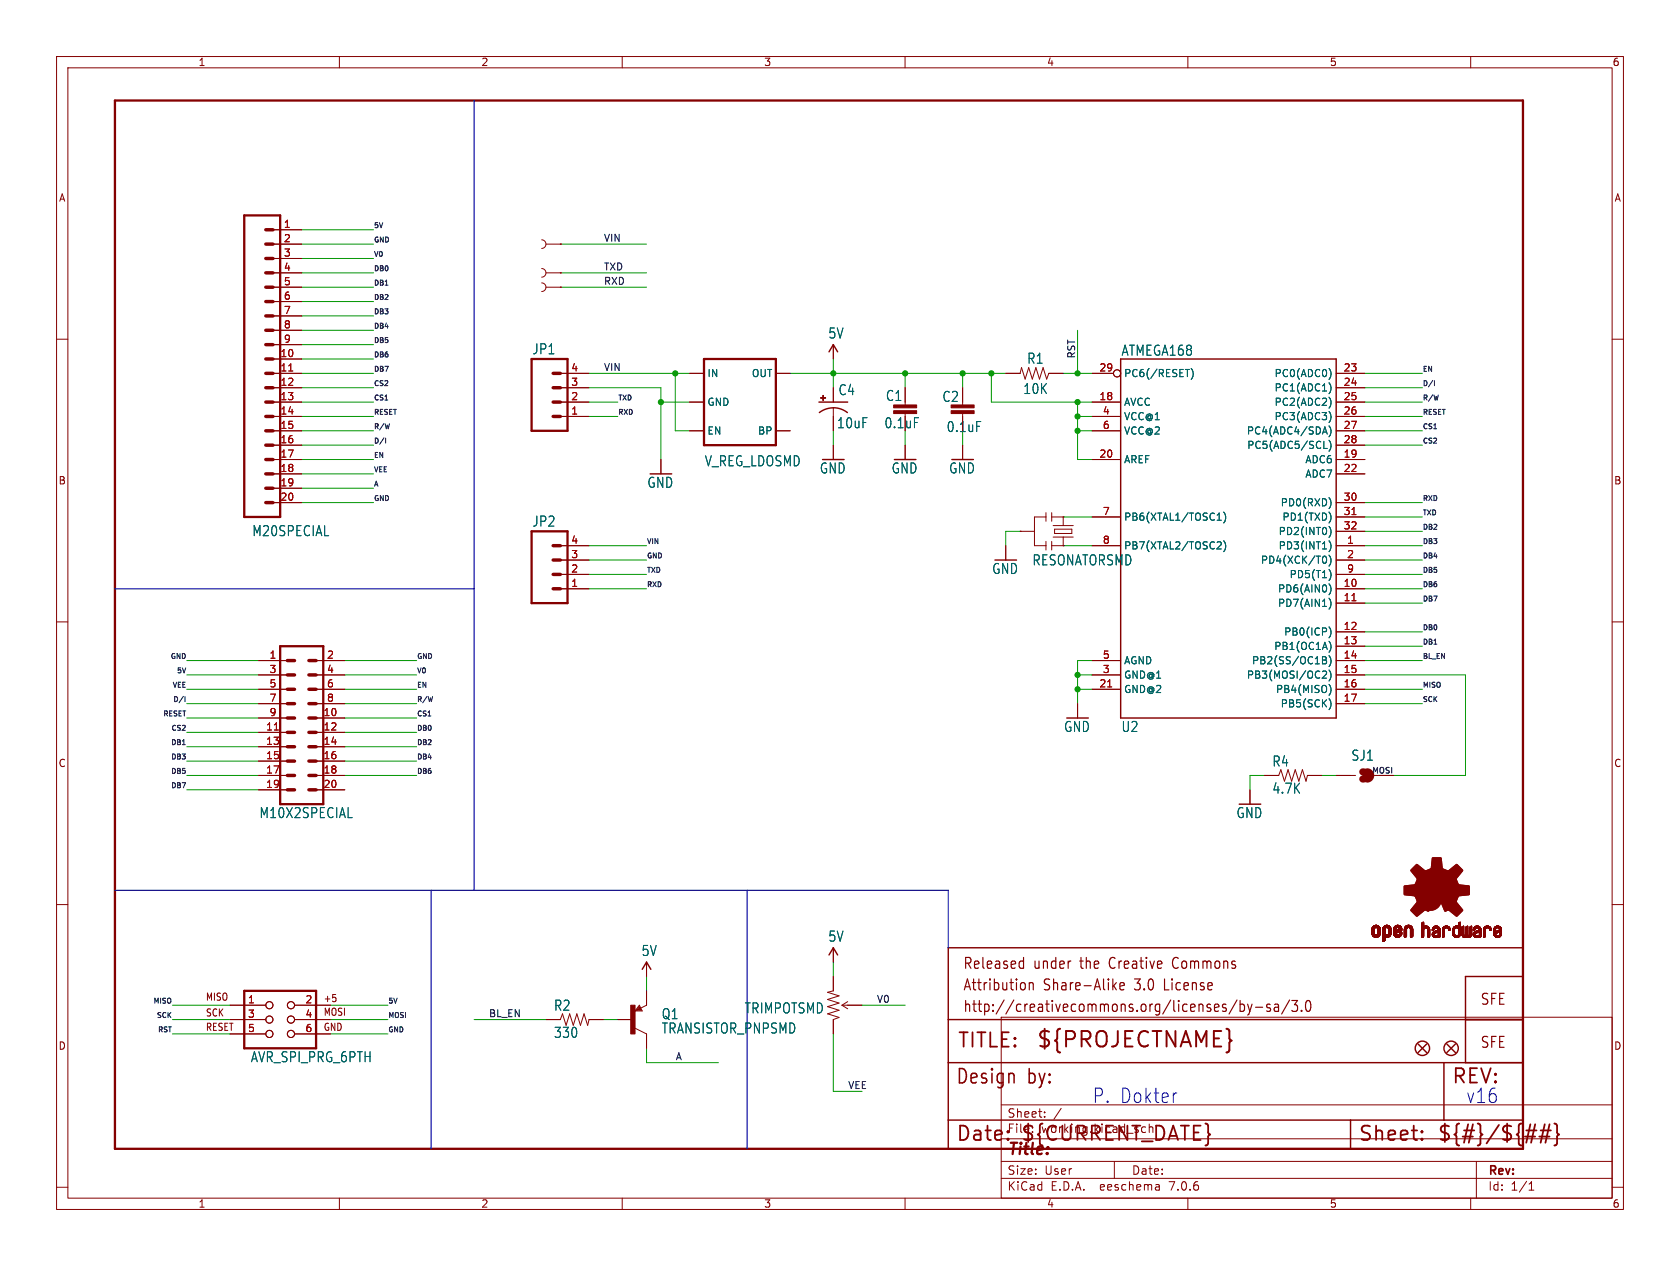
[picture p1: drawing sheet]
<svg xmlns="http://www.w3.org/2000/svg" width="297mm" height="224mm" viewBox="0 0 297 224" stroke-linecap="round" stroke-linejoin="round" font-family="sans-serif">
<defs><g id="words">
<text font-size="3.8" fill="#840000" x="183.1" y="185.7">${PROJECTNAME}</text>
<g font-size="3.5" fill="#840000">
<text x="169.2" y="185.7">TITLE:</text>
<text x="168.9" y="192.1">Design</text>
<text x="181.6" y="192.1">by:</text>
<text x="256.5" y="192.1">REV:</text>
<text x="168.9" y="202.2">Date:</text>
<text x="180.3" y="202.2">${CURRENT_DATE}</text>
<text x="240" y="202.2">Sheet:</text>
<text x="254" y="202.2">${#}/${##}</text>
</g>
<g font-size="3.5" fill="#0000c2">
<text x="193" y="195.3">P. Dokter</text>
<text x="259.1" y="195.3">v16</text>
</g>
<text font-size="2.8" fill="#840000" x="178" y="204.8">Title:</text>
<g font-size="2.7" fill="#840000">
<text x="170.2" y="171.7">Released</text>
<text x="182.7" y="171.7">under</text>
<text x="191.1" y="171.7">the</text>
<text x="196.5" y="171.7">Creative</text>
<text x="208" y="171.7">Commons</text>
<text x="170.2" y="175.5">Attribution</text>
<text x="170.2" y="179.3">http://creativecommons.org/licenses/by-sa/3.0</text>
<text x="184.5" y="175.5">Share-Alike</text>
<text x="200.8" y="175.5">3.0</text>
<text x="206.2" y="175.5">License</text>
<text x="261.6" y="178">SFE</text>
<text x="261.6" y="185.6">SFE</text>
</g>
<g font-size="2.5" fill="#006464">
<text x="94" y="62.9">JP1</text>
<text x="146.4" y="60.1">5V</text>
<text x="181.5" y="64.5">R1</text>
<text x="198.2" y="63.1">ATMEGA168</text>
<text x="148.1" y="70.1">C4</text>
<text x="156.5" y="71.1">C1</text>
<text x="166.5" y="71.3">C2</text>
<text x="180.8" y="69.9">10K</text>
<text x="167.3" y="76.6">0.1uF</text>
<text x="124.5" y="82.7">V_REG_LDOSMD</text>
<text x="144.8" y="84">GND</text>
<text x="157.5" y="84">GND</text>
<text x="167.7" y="84">GND</text>
<text x="114.4" y="86.5">GND</text>
<text x="44.5" y="95.1">M20SPECIAL</text>
<text x="94" y="93.4">JP2</text>
<text x="175.3" y="101.7">GND</text>
<text x="182.4" y="100.2">RESONATORSMD</text>
<text x="188" y="129.7">GND</text>
<text x="198.2" y="129.7">U2</text>
<text x="224.8" y="135.8">R4</text>
<text x="238.8" y="134.8">SJ1</text>
<text x="224.8" y="140.6">4.7K</text>
<text x="45.8" y="144.9">M10X2SPECIAL</text>
<text x="218.5" y="144.9">GND</text>
<text x="146.4" y="166.8">5V</text>
<text x="113.3" y="169.3">5V</text>
<text x="97.8" y="179">R2</text>
<text x="131.6" y="179.5">TRIMPOTSMD</text>
<text x="97.8" y="183.8">330</text>
<text x="116.9" y="180.5">Q1</text>
<text x="116.9" y="183">TRANSISTOR_PNPSMD</text>
<text x="44.3" y="188.1">AVR_SPI_PRG_6PTH</text>
</g>
<g font-size="2.5" fill="#840000">
<text x="147.9" y="76">10uF</text>
<text x="156.3" y="76">0.1uF</text>
</g>
<g font-size="2.1" fill="#840000">
<text x="178" y="197.9">Sheet:</text>
<text x="178" y="200.6">File:</text>
<text x="184.1" y="200.6">working.kicad_sch</text>
<text x="178" y="208">Size:</text>
<text x="184.7" y="208">User</text>
<text x="200" y="208">Date:</text>
<text x="263" y="208.2">Rev:</text>
<text x="178" y="210.8">KiCad</text>
<text x="185.7" y="210.8">E.D.A.</text>
<text x="194.6" y="210.8">eeschema</text>
<text x="207" y="210.8">7.0.6</text>
<text x="263" y="210.8">Id:</text>
<text x="267.1" y="210.8">1/1</text>
</g>
<g font-size="1.8" fill="#840000">
<text x="35" y="11.9">1</text>
<text x="85" y="11.9">2</text>
<text x="135" y="11.9">3</text>
<text x="185" y="11.9">4</text>
<text x="235" y="11.9">5</text>
<text x="285" y="11.9">6</text>
<text x="10.3" y="35.9">A</text>
<text x="285.3" y="35.9">A</text>
<text x="10.3" y="85.9">B</text>
<text x="285.3" y="85.9">B</text>
<text x="10.3" y="135.9">C</text>
<text x="285.3" y="135.9">C</text>
<text x="36.3" y="177.2">MISO</text>
<text x="57.1" y="177.5">+5</text>
<text x="57.1" y="179.9">MOSI</text>
<text x="10.3" y="185.9">D</text>
<text x="36.3" y="182.5">RESET</text>
<text x="36.3" y="180">SCK</text>
<text x="57.1" y="182.5">GND</text>
<text x="285.3" y="185.9">D</text>
<text x="35" y="213.8">1</text>
<text x="85" y="213.8">2</text>
<text x="135" y="213.8">3</text>
<text x="185" y="213.8">4</text>
<text x="235" y="213.8">5</text>
<text x="285" y="213.8">6</text>
</g>
<g font-size="1.8" fill="#a90000">
<text x="50.1" y="40.4">1</text>
<text x="50.1" y="42.9">2</text>
<text x="50.1" y="45.5">3</text>
<text x="50.1" y="48">4</text>
<text x="50.1" y="50.5">5</text>
<text x="50.1" y="53.1">6</text>
<text x="50.1" y="55.6">7</text>
<text x="50.1" y="58.2">8</text>
<text x="49.5" y="63.2">10</text>
<text x="49.5" y="65.8">11</text>
<text x="50.1" y="60.7">9</text>
<text x="100.9" y="65.8">4</text>
<text x="194.3" y="65.8">29</text>
<text x="237.4" y="65.8">23</text>
<text x="49.5" y="68.3">12</text>
<text x="49.5" y="70.9">13</text>
<text x="100.9" y="70.9">2</text>
<text x="100.9" y="68.3">3</text>
<text x="194.3" y="70.9">18</text>
<text x="237.4" y="68.3">24</text>
<text x="237.4" y="70.9">25</text>
<text x="49.5" y="73.4">14</text>
<text x="49.5" y="75.9">15</text>
<text x="100.9" y="73.4">1</text>
<text x="194.9" y="73.4">4</text>
<text x="194.9" y="75.9">6</text>
<text x="237.4" y="73.4">26</text>
<text x="237.4" y="75.9">27</text>
<text x="49.5" y="78.5">16</text>
<text x="49.5" y="81">17</text>
<text x="49.5" y="83.6">18</text>
<text x="194.3" y="81">20</text>
<text x="237.4" y="81">19</text>
<text x="237.4" y="83.6">22</text>
<text x="237.4" y="78.5">28</text>
<text x="49.5" y="86.1">19</text>
<text x="49.5" y="88.6">20</text>
<text x="237.4" y="88.6">30</text>
<text x="194.9" y="91.2">7</text>
<text x="237.4" y="91.2">31</text>
<text x="237.4" y="93.7">32</text>
<text x="100.9" y="101.3">2</text>
<text x="100.9" y="98.8">3</text>
<text x="100.9" y="96.3">4</text>
<text x="194.9" y="96.3">8</text>
<text x="238.1" y="96.3">1</text>
<text x="238.1" y="98.8">2</text>
<text x="238.1" y="101.3">9</text>
<text x="100.9" y="103.9">1</text>
<text x="237.4" y="103.9">10</text>
<text x="237.4" y="106.4">11</text>
<text x="237.4" y="111.5">12</text>
<text x="47.6" y="116.6">1</text>
<text x="47.6" y="119.1">3</text>
<text x="57.7" y="116.6">2</text>
<text x="57.7" y="119.1">4</text>
<text x="194.9" y="119.1">3</text>
<text x="194.9" y="116.6">5</text>
<text x="237.4" y="114">13</text>
<text x="237.4" y="116.6">14</text>
<text x="237.4" y="119.1">15</text>
<text x="47.6" y="121.7">5</text>
<text x="47.6" y="124.2">7</text>
<text x="57.7" y="121.7">6</text>
<text x="57.7" y="124.2">8</text>
<text x="194.3" y="121.7">21</text>
<text x="237.4" y="121.7">16</text>
<text x="237.4" y="124.2">17</text>
<text x="46.9" y="129.3">11</text>
<text x="46.9" y="131.8">13</text>
<text x="47.6" y="126.7">9</text>
<text x="57.1" y="126.7">10</text>
<text x="57.1" y="129.3">12</text>
<text x="57.1" y="131.8">14</text>
<text x="46.9" y="134.4">15</text>
<text x="46.9" y="136.9">17</text>
<text x="57.1" y="134.4">16</text>
<text x="57.1" y="136.9">18</text>
<text x="46.9" y="139.4">19</text>
<text x="57.1" y="139.4">20</text>
<text x="43.7" y="177.5">1</text>
<text x="53.9" y="177.5">2</text>
<text x="43.7" y="180.1">3</text>
<text x="43.7" y="182.6">5</text>
<text x="53.9" y="180.1">4</text>
<text x="53.9" y="182.6">6</text>
</g>
<g font-size="1.8" fill="#006464">
<text x="125" y="66.9">IN</text>
<text x="125" y="72">GND</text>
<text x="132.8" y="66.9">OUT</text>
<text x="198.6" y="72">AVCC</text>
<text x="198.6" y="66.9">PC6(/RESET)</text>
<text x="225.2" y="66.9">PC0(ADC0)</text>
<text x="225.2" y="69.4">PC1(ADC1)</text>
<text x="225.2" y="72">PC2(ADC2)</text>
<text x="125" y="77.1">EN</text>
<text x="133.9" y="77.1">BP</text>
<text x="198.6" y="74.5">VCC@1</text>
<text x="198.6" y="77.1">VCC@2</text>
<text x="220.3" y="77.1">PC4(ADC4/SDA)</text>
<text x="225.2" y="74.5">PC3(ADC3)</text>
<text x="198.6" y="82.1">AREF</text>
<text x="220.4" y="79.6">PC5(ADC5/SCL)</text>
<text x="230.7" y="82.1">ADC6</text>
<text x="226.3" y="89.8">PD0(RXD)</text>
<text x="230.7" y="84.7">ADC7</text>
<text x="198.6" y="92.3">PB6(XTAL1/TOSC1)</text>
<text x="226" y="94.8">PD2(INT0)</text>
<text x="226.6" y="92.3">PD1(TXD)</text>
<text x="198.6" y="97.4">PB7(XTAL2/TOSC2)</text>
<text x="222.8" y="99.9">PD4(XCK/T0)</text>
<text x="226" y="97.4">PD3(INT1)</text>
<text x="225.8" y="105">PD6(AIN0)</text>
<text x="225.8" y="107.5">PD7(AIN1)</text>
<text x="227.9" y="102.5">PD5(T1)</text>
<text x="226.9" y="112.6">PB0(ICP)</text>
<text x="198.6" y="117.7">AGND</text>
<text x="221.2" y="117.7">PB2(SS/OC1B)</text>
<text x="225.2" y="115.2">PB1(OC1A)</text>
<text x="198.6" y="122.8">GND@2</text>
<text x="198.6" y="120.2">GND@1</text>
<text x="220.3" y="120.2">PB3(MOSI/OC2)</text>
<text x="225.5" y="122.8">PB4(MISO)</text>
<text x="226.3" y="125.3">PB5(SCK)</text>
</g>
<g font-size="1.7" fill="#0f0f0f">
<text x="106.7" y="47.9">TXD</text>
<text x="106.7" y="42.8">VIN</text>
<text x="106.7" y="50.5">RXD</text>
<text x="106.7" y="65.7">VIN</text>
<text x="190.2" y="63.5" transform="rotate(-90 190.2 63.5)">RST</text>
<text x="86.4" y="180">BL_EN</text>
<text x="154.9" y="177.5">V0</text>
<text x="119.4" y="187.6">A</text>
<text x="149.9" y="192.7">VEE</text>
</g>
<text font-size="1.4" fill="#0f0f0f" x="242.4" y="136.9">MOSI</text>
<g font-size="1.2" fill="#0f0f0f">
<text x="66" y="40.4">5V</text>
<text x="66" y="45.5">V0</text>
<text x="66" y="42.9">GND</text>
<text x="66" y="48">DB0</text>
<text x="66" y="53.1">DB2</text>
<text x="66" y="50.6">DB1</text>
<text x="66" y="55.6">DB3</text>
<text x="66" y="58.2">DB4</text>
<text x="66" y="60.7">DB5</text>
<text x="66" y="65.8">DB7</text>
<text x="66" y="63.3">DB6</text>
<text x="251.5" y="65.8">EN</text>
<text x="66" y="70.9">CS1</text>
<text x="66" y="68.3">CS2</text>
<text x="109.2" y="70.9">TXD</text>
<text x="251.5" y="70.9">R/W</text>
<text x="251.5" y="68.3">D/I</text>
<text x="66" y="76">R/W</text>
<text x="66" y="73.4">RESET</text>
<text x="109.2" y="73.4">RXD</text>
<text x="251.5" y="76">CS1</text>
<text x="251.5" y="73.4">RESET</text>
<text x="66" y="81">EN</text>
<text x="66" y="78.5">D/I</text>
<text x="66" y="83.6">VEE</text>
<text x="251.5" y="78.5">CS2</text>
<text x="66" y="86.1">A</text>
<text x="66" y="88.7">GND</text>
<text x="251.5" y="88.7">RXD</text>
<text x="251.5" y="93.7">DB2</text>
<text x="251.5" y="91.2">TXD</text>
<text x="114.3" y="98.8">GND</text>
<text x="114.3" y="96.3">VIN</text>
<text x="114.3" y="101.4">TXD</text>
<text x="251.5" y="96.3">DB3</text>
<text x="251.5" y="98.8">DB4</text>
<text x="251.5" y="101.4">DB5</text>
<text x="114.3" y="103.9">RXD</text>
<text x="251.5" y="106.4">DB7</text>
<text x="251.5" y="103.9">DB6</text>
<text x="251.5" y="111.5">DB0</text>
<text x="30" y="116.6">GND</text>
<text x="31.1" y="119.1">5V</text>
<text x="73.7" y="116.6">GND</text>
<text x="73.7" y="119.1">V0</text>
<text x="251.5" y="116.6">BL_EN</text>
<text x="251.5" y="114.1">DB1</text>
<text x="30.4" y="121.7">VEE</text>
<text x="30.5" y="124.2">D/I</text>
<text x="73.7" y="124.2">R/W</text>
<text x="73.7" y="121.7">EN</text>
<text x="251.5" y="124.2">SCK</text>
<text x="251.5" y="121.7">MISO</text>
<text x="28.7" y="126.8">RESET</text>
<text x="30.1" y="131.8">DB1</text>
<text x="30.2" y="129.3">CS2</text>
<text x="73.7" y="131.8">DB2</text>
<text x="73.7" y="126.8">CS1</text>
<text x="73.7" y="129.3">DB0</text>
<text x="30.1" y="136.9">DB5</text>
<text x="30.1" y="134.4">DB3</text>
<text x="73.7" y="136.9">DB6</text>
<text x="73.7" y="134.4">DB4</text>
<text x="30.1" y="139.5">DB7</text>
<text x="27" y="177.6">MISO</text>
<text x="68.6" y="177.6">5V</text>
<text x="27.6" y="180.1">SCK</text>
<text x="27.8" y="182.6">RST</text>
<text x="68.6" y="182.6">GND</text>
<text x="68.6" y="180.1">MOSI</text>
</g>
</g></defs>
<g fill="none" stroke="#840000" stroke-width=".18">
<path d="M10 10h277v203.9h-277zM12 12h273v199.9h-273zM60 10v2M110 10v2M160 10v2M210 10v2M260 10v2M10 60h2M48.3 48.3h5M48.3 43.2h5M48.3 40.6h5M48.3 45.7h5"/>
<path d="M48.3 50.8h5M48.3 53.3h5M48.3 55.9h5M48.3 58.4h5M95.8 47.5a.76 .76 0 0 1 .7 .8 .76 .76 0 0 1-.7 .7M95.8 42.4a.76 .76 0 0 1 .7 .8 .76 .76 0 0 1-.7 .7M95.8 50a.76 .76 0 0 1 .7 .8 .76 .76 0 0 1-.7 .8M96.5 48.3h2.6M96.5 43.2h2.6M96.5 50.8h2.6M99.1 48.3h.1M99.1 43.2h.1"/>
<path d="M99.1 50.8h.1M285 60h2M48.3 66h5M48.3 71.1h5M48.3 76.2h5M48.3 68.6h5M48.3 73.7h5M48.3 78.7h5M48.3 63.5h5M48.3 61h5M99.1 66h5M99.1 71.1h5"/>
<path d="M99.1 68.6h5M99.1 73.7h5M121.9 66h2.6M121.9 71.1h2.6M121.9 76.2h2.6M137.2 66h2.5M137.2 76.2h2.5M147.3 61v2.5M147.3 68.6v2.5M147.3 72.1v1.6M147.3 78.7v2.6M160 68.6v3"/>
<path d="M160 73.2v.5M160 78.7v2.6M170.2 68.6v3M170.2 73.2v3M170.2 78.7v2.6M177.8 66h2.5l.3-1 .6 2.1 .7-2.1 .6 2.1 .6-2.1 .7 2.1 .6-2.1 .6 2.1 .4-1.1h2.6M193 66h3.8M193 71.1h5.1M193 76.2h5.1M193 73.7h5.1M236.2 66h5.1M236.2 71.1h5.1"/>
<path d="M236.2 76.2h5.1M236.2 68.6h5.1M236.2 73.7h5.1M236.2 78.7h5.1M48.3 81.3h5M48.3 83.8h5M48.3 88.9h5M48.3 86.4h5M99.1 96.5h5M99.1 99.1h5M116.8 81.3v2.5M177.8 96.5v2.6"/>
<path d="M180.3 94h.1M180.3 94h2.6M184.9 91.4h-2v5.1h2M184.9 90.7v1.5M184.9 95.8v1.5M185.9 96.5h2.1M185.9 91.4h2.1M185.9 90.7v1.5M185.9 95.8v1.5M186.2 93h3.5M186.2 95h3.5M186.4 93.6h3.1v.8h-3.1z"/>
<path d="M188 91.4h.1M188 96.5h.1M188 91.4v1.6M188 95v1.5M193 96.5h5.1M193 81.3h5.1M193 91.4h5.1M236.2 96.5h5.1M236.2 81.3h5.1M236.2 99.1h5.1M236.2 83.8h5.1M236.2 88.9h5.1"/>
<path d="M236.2 91.4h5.1M236.2 94h5.1M10 110h2M45.7 116.8h5.1M45.7 119.4h5.1M55.9 116.8h5.1M55.9 119.4h5.1M99.1 104.1h5M99.1 101.6h5M193 116.8h5.1M193 119.4h5.1M236.2 104.1h5.1"/>
<path d="M236.2 106.7h5.1M236.2 111.8h5.1M236.2 114.3h5.1M236.2 116.8h5.1M236.2 119.4h5.1M236.2 101.6h5.1M285 110h2M45.7 121.9h5.1M45.7 124.5h5.1M45.7 127h5.1M45.7 129.5h5.1M45.7 132.1h5.1"/>
<path d="M45.7 134.6h5.1M45.7 137.2h5.1M45.7 139.7h5.1M55.9 121.9h5.1M55.9 124.5h5.1M55.9 127h5.1M55.9 129.5h5.1M55.9 132.1h5.1M55.9 134.6h5.1M55.9 137.2h5.1M55.9 139.7h5.1M190.5 124.5v2.5"/>
<path d="M193 121.9h5.1M221 139.7v2.5M223.5 137.2h2.6l.3-1.1 .7 2.1 .6-2.1 .6 2.1 .7-2.1 .6 2.1 .7-2.1 .6 2.1 .2-1h2.6M236.2 121.9h5.1M236.2 124.5h5.1M236.2 137.2h3.4M243.8 137.2h2.6M10 160h2M285 160h2M40.6 177.8h6.4M52.1 177.8h6.3M59.4 176.5v.6"/>
<path d="M113 177.8l.5 1h-1.2zM114.3 170.2v2.5M114.3 175.3v2.5l-2 1M147.3 167.6v2.6M147.3 172.7v2.6l-1 .2 2 .6-2 .7 2 .6-2 .7 2 .6-2 .6 2 .7-1 .3v2.6M148.8 177.8h3.6M148.8 177.8l1.1 .6M149.9 177.2l-1.1 .6M177 179.9h108v32h-108zM40.6 180.3h6.4M40.6 182.9h6.4M52.1 180.3h6.3"/>
<path d="M52.1 182.9h6.3M96.5 180.3h2.6l.3-1 .7 2.1 .6-2.1 .6 2.1 .7-2.1 .6 2.1 .7-2.1 .6 2.1 .2-1.1h2.6M109.2 180.3h2.6M112.3 181.9l2 1v2.5M177 195.4h108M184.7 197.5v.1M184.7 196.7v.1M187.6 196l-1.3 2M10 210h2M60 211.9v2M110 211.9v2M160 211.9v2"/>
<path d="M177 208.4h108M177 205.4h108M177 201.4h108M197 205.4v3M204.9 209.6l.1 .9M205 210.4l-.2 .1M205 209.9h-.2M210 211.9v2M260 211.9v2M261 205.4v6.5M270.3 210.5h.9M270.3 209.4l.4-.4v1.5"/>
<path d="M285 210h2"/>
<circle cx="197.5" cy="66" r=".63"/>
<circle cx="47.6" cy="177.8" r=".63"/>
<circle cx="51.4" cy="177.8" r=".63"/>
<circle cx="47.6" cy="180.3" r=".63"/>
<circle cx="47.6" cy="182.9" r=".63"/>
<circle cx="51.4" cy="180.3" r=".63"/>
<circle cx="51.4" cy="182.9" r=".63"/>
</g>
<g fill="none" stroke="#840000" stroke-width=".25">
<path d="M144.8 71.1h5.1M144.9 73a4.1 4.1 0 0 1 4.9 0M146.6 62.2l.7-1.2 .8 1.2M198.1 63.5h38.1v63.5h-38.1zM113.5 171.5l.8-1.3 .8 1.3M146.6 168.9l.7-1.3 .8 1.3M167.6 167.6h101.6v35.6h-101.6zM269.2 172.7h-10.1v15.3M167.6 180.3h101.6M167.6 188h101.6M167.6 198.1h101.6M238.8 198.1v5.1"/>
<path d="M250.7 184.7l1.5 1.5M252.2 184.7l-1.5 1.5M255.3 188v10.1M255.8 184.7l1.5 1.5M257.3 184.7l-1.5 1.5"/>
<circle cx="251.5" cy="185.4" r="1.27"/>
<circle cx="256.5" cy="185.4" r="1.27"/>
</g>
<path d="M20.3 17.8h248.9v185.4h-248.9zM43.2 38.1h6.3v53.3h-6.3zM94 63.5h6.3v12.7h-6.3zM124.5 63.5h12.7v15.2h-12.7zM94 94h6.3v12.7h-6.3zM49.5 114.3h7.6v27.9h-7.6zM43.2 175.3h12.7v10.1h-12.7z" fill="none" stroke="#840000" stroke-width=".41"/>
<g fill="#840000" stroke="#840000" stroke-width=".18">
<path d="M168.1 71.6h4.1v.5h-4.1z"/>
<path d="M168.1 72.6h4.1v.6h-4.1z"/>
<path d="M145.1 70.3h.9v.2h-.9z"/>
<path d="M145.4 69.9h.2v.9h-.2z"/>
<path d="M158 72.6h4.1v.6h-4.1z"/>
<path d="M158 71.6h4.1v.5h-4.1z"/>
<path d="M111.5 177.8h.8v5.1h-.8z"/>
<path d="M242.5 165.1h.4z"/>
<path d="M242.5 165l.4 .1z"/>
<path d="M242.5 165h.4z"/>
<path d="M242.5 164.9l.4 .1z"/>
<path d="M242.5 164.9h.4z"/>
<path d="M242.5 164.8l.4 .1z"/>
<path d="M242.5 164.8h.4z"/>
<path d="M242.5 164.7l.4 .1z"/>
<path d="M242.5 164.7h.4z"/>
<path d="M242.5 164.6l.4 .1z"/>
<path d="M242.5 164.6h.4z"/>
<path d="M242.5 164.5l.4 .1z"/>
<path d="M242.5 164.5h.4z"/>
<path d="M242.5 164.4l.4 .1z"/>
<path d="M242.5 164.4h.4z"/>
<path d="M242.5 164.3l.4 .1z"/>
<path d="M242.6 165.2h.4z"/>
<path d="M242.6 165.1l.3 .1z"/>
<path d="M242.6 165.1h.3z"/>
<path d="M242.6 164.3h.3z"/>
<path d="M242.6 164.3h.4z"/>
<path d="M242.6 165.3h.4z"/>
<path d="M242.6 165.2l.4 .1z"/>
<path d="M242.6 164.2l.4 .1z"/>
<path d="M242.6 164.2h.4z"/>
<path d="M242.6 165.3h.5z"/>
<path d="M242.6 164.1l.4 .1z"/>
<path d="M242.6 164.1h.5z"/>
<path d="M242.6 165.4h.5z"/>
<path d="M242.6 165.3l.5 .1z"/>
<path d="M242.6 165.4h.6z"/>
<path d="M242.6 164.1h.6z"/>
<path d="M242.6 165.4h1.3z"/>
<path d="M242.6 164l1.3 .1z"/>
<path d="M242.6 164h1.3z"/>
<path d="M242.7 165.5h1.2z"/>
<path d="M242.7 165.4l1.2 .1z"/>
<path d="M242.7 164h1.2z"/>
<path d="M242.7 163.9l1.1 .1z"/>
<path d="M242.7 165.5h1.1z"/>
<path d="M242.7 163.9h1.1z"/>
<path d="M242.7 165.5l1.1 .1z"/>
<path d="M242.7 165.6h1.1z"/>
<path d="M242.8 165.6h1z"/>
<path d="M242.8 163.9h1z"/>
<path d="M242.8 163.8l1 .1z"/>
<path d="M242.8 163.8h1z"/>
<path d="M242.8 165.6h.9z"/>
<path d="M242.8 163.8h.9z"/>
<path d="M242.8 165.6l.9 .1z"/>
<path d="M242.8 165.7h.9z"/>
<path d="M242.9 163.8h.8z"/>
<path d="M242.9 165.7h.8z"/>
<path d="M242.9 165.7h.7z"/>
<path d="M242.9 163.7l.7 .1z"/>
<path d="M242.9 163.7h.7z"/>
<path d="M243 165.7h.6z"/>
<path d="M243 163.7h.6z"/>
<path d="M243 165.7l.5 .1z"/>
<path d="M243 163.7h.5z"/>
<path d="M243.1 165.8h.4z"/>
<path d="M243.1 163.7h.4z"/>
<path d="M243.1 165.8h.3z"/>
<path d="M243.1 163.7h.3z"/>
<path d="M243.2 165.8h.2z"/>
<path d="M243.2 163.7h.2z"/>
<path d="M243.3 164.1h.6z"/>
<path d="M243.4 165.4h.5z"/>
<path d="M243.4 164.1h.5z"/>
<path d="M243.4 165.3l.5 .1z"/>
<path d="M243.5 165.3h.5z"/>
<path d="M243.5 164.1h.4z"/>
<path d="M243.5 164.1h.5z"/>
<path d="M243.5 164.1l.5 .1z"/>
<path d="M243.5 164.2h.5z"/>
<path d="M243.6 165.2l.4 .1z"/>
<path d="M243.6 164.2h.4z"/>
<path d="M243.6 165.2h.4z"/>
<path d="M243.6 164.3h.4z"/>
<path d="M243.6 164.2l.4 .1z"/>
<path d="M243.6 165.1l.4 .1z"/>
<path d="M243.6 165.1h.4z"/>
<path d="M243.6 165l.4 .1z"/>
<path d="M243.6 165h.4z"/>
<path d="M243.6 164.9l.4 .1z"/>
<path d="M243.6 164.9h.4z"/>
<path d="M243.6 164.8l.4 .1z"/>
<path d="M243.6 164.8h.4z"/>
<path d="M243.6 164.7l.4 .1z"/>
<path d="M243.6 164.7h.4z"/>
<path d="M243.6 164.6l.4 .1z"/>
<path d="M243.6 164.6h.4z"/>
<path d="M243.6 164.5l.4 .1z"/>
<path d="M243.6 164.5h.4z"/>
<path d="M243.6 164.4l.4 .1z"/>
<path d="M243.6 164.4h.4z"/>
<path d="M243.6 164.3l.4 .1z"/>
<path d="M244.5 166.4h.2z"/>
<path d="M244.5 166.4h.3z"/>
<path d="M244.5 166.3l.3 .1z"/>
<path d="M244.5 166.3h.3z"/>
<path d="M244.5 166.2l.3 .1z"/>
<path d="M244.5 166.2h.3z"/>
<path d="M244.5 166.1l.3 .1z"/>
<path d="M244.5 166.1h.3z"/>
<path d="M244.5 166l.3 .1z"/>
<path d="M244.5 166h.3z"/>
<path d="M244.5 165.9l.3 .1z"/>
<path d="M244.5 165.9h.3z"/>
<path d="M244.5 165.8l.3 .1z"/>
<path d="M244.5 165.8h.3z"/>
<path d="M244.5 165.8h.4z"/>
<path d="M244.5 165.7l.4 .1z"/>
<path d="M244.5 165.7h1z"/>
<path d="M244.5 165.7h1.1z"/>
<path d="M244.5 165.6l1.1 .1z"/>
<path d="M244.5 165.6h1.2z"/>
<path d="M244.5 165.5l1.3 .1z"/>
<path d="M244.5 165.5h1.3z"/>
<path d="M244.5 165.4l1.3 .1z"/>
<path d="M244.5 165.4h1.3z"/>
<path d="M244.5 165.4h.6z"/>
<path d="M244.5 165.4h.5z"/>
<path d="M244.5 165.3l.5 .1z"/>
<path d="M244.5 165.3h.5z"/>
<path d="M244.5 165.3h.4z"/>
<path d="M244.5 165.2l.4 .1z"/>
<path d="M244.5 165.2h.4z"/>
<path d="M244.5 165.2h.3z"/>
<path d="M244.5 165.1l.3 .1z"/>
<path d="M244.5 165.1h.3z"/>
<path d="M244.5 165l.3 .1z"/>
<path d="M244.5 165h.3z"/>
<path d="M244.5 164.9l.3 .1z"/>
<path d="M244.5 164.9h.3z"/>
<path d="M244.5 164.8l.3 .1z"/>
<path d="M244.5 164.8h.3z"/>
<path d="M244.5 164.7l.3 .1z"/>
<path d="M244.5 164.7h.3z"/>
<path d="M244.5 164.6l.3 .1z"/>
<path d="M244.5 164.6h.3z"/>
<path d="M244.5 164.5l.3 .1z"/>
<path d="M244.5 164.5h.3z"/>
<path d="M244.5 164.4l.3 .1z"/>
<path d="M244.5 164.4h.3z"/>
<path d="M244.5 164.3l.3 .1z"/>
<path d="M244.5 164.3h.3z"/>
<path d="M244.5 164.3h.4z"/>
<path d="M244.5 164.2l.4 .1z"/>
<path d="M244.5 166.5h.1z"/>
<path d="M244.5 166.4l.1 .1z"/>
<path d="M244.5 164.2h.4z"/>
<path d="M244.5 164.1l.5 .1z"/>
<path d="M244.5 164.1h.5z"/>
<path d="M244.5 164.1h.6z"/>
<path d="M244.5 164l1.3 .1z"/>
<path d="M244.5 164h1.3z"/>
<path d="M244.6 164h1.2z"/>
<path d="M244.6 163.9l1.2 .1z"/>
<path d="M244.6 163.9h1.2z"/>
<path d="M244.6 163.9h1.1z"/>
<path d="M244.7 163.9h1z"/>
<path d="M244.7 163.8l1 .1z"/>
<path d="M244.7 163.8h1z"/>
<path d="M244.7 163.8h.9z"/>
<path d="M244.8 163.8h.8z"/>
<path d="M244.8 163.7l.7 .1z"/>
<path d="M244.8 163.7h.7z"/>
<path d="M244.9 163.7h.6z"/>
<path d="M244.9 165.7l.5 .1z"/>
<path d="M244.9 163.7h.5z"/>
<path d="M245 165.8h.4z"/>
<path d="M245 163.7h.4z"/>
<path d="M245 163.7h.3z"/>
<path d="M245.1 165.8h.2z"/>
<path d="M245.1 163.7h.2z"/>
<path d="M245.2 164.1h.6z"/>
<path d="M245.3 165.4h.5z"/>
<path d="M245.3 165.4h.6z"/>
<path d="M245.3 164.1h.6z"/>
<path d="M245.4 165.3l.5 .1z"/>
<path d="M245.4 164.1h.5z"/>
<path d="M245.4 165.3h.5z"/>
<path d="M245.4 164.1l.5 .1z"/>
<path d="M245.4 164.2h.5z"/>
<path d="M245.5 165.3h.4z"/>
<path d="M245.5 165.2l.4 .1z"/>
<path d="M245.5 164.2h.4z"/>
<path d="M245.5 165.2h.4z"/>
<path d="M245.5 164.3h.4z"/>
<path d="M245.5 164.2l.4 .1z"/>
<path d="M245.5 165.1l.4 .1z"/>
<path d="M245.5 165.1h.4z"/>
<path d="M245.5 164.4h.4z"/>
<path d="M245.5 164.3l.4 .1z"/>
<path d="M245.5 165l.4 .1z"/>
<path d="M245.5 165h.4z"/>
<path d="M245.5 164.9l.4 .1z"/>
<path d="M245.5 164.9h.4z"/>
<path d="M245.5 164.8l.4 .1z"/>
<path d="M245.5 164.8h.4z"/>
<path d="M245.5 164.7l.4 .1z"/>
<path d="M245.5 164.7h.4z"/>
<path d="M245.5 164.6l.4 .1z"/>
<path d="M245.5 164.6h.4z"/>
<path d="M245.5 164.5l.4 .1z"/>
<path d="M245.5 164.5h.4z"/>
<path d="M245.5 164.4l.4 .1z"/>
<path d="M246.4 165.2h.4z"/>
<path d="M246.4 165.1l.4 .1z"/>
<path d="M246.4 165.1h.4z"/>
<path d="M246.4 165l.4 .1z"/>
<path d="M246.4 165h.5z"/>
<path d="M246.4 165h.6z"/>
<path d="M246.4 164.9l.7 .1z"/>
<path d="M246.4 164.9h.7z"/>
<path d="M246.4 164.9h.8z"/>
<path d="M246.4 164.9h.9z"/>
<path d="M246.4 164.8l.9 .1z"/>
<path d="M246.4 164.8h.9z"/>
<path d="M246.4 164.8h1z"/>
<path d="M246.4 164.8h1.1z"/>
<path d="M246.4 164.7l1.1 .1z"/>
<path d="M246.4 164.7h1.1z"/>
<path d="M246.4 164.7h1.2z"/>
<path d="M246.4 164.7h1.3z"/>
<path d="M246.4 164.6l1.3 .1z"/>
<path d="M246.4 164.6h1.3z"/>
<path d="M246.4 164.6h1.4z"/>
<path d="M246.4 164.6h.4z"/>
<path d="M246.4 164.6h.3z"/>
<path d="M246.4 164.5l.3 .1z"/>
<path d="M246.4 164.5h.3z"/>
<path d="M246.4 164.4l.3 .1z"/>
<path d="M246.4 164.4h.3z"/>
<path d="M246.4 164.4h.4z"/>
<path d="M246.4 164.3l.4 .1z"/>
<path d="M246.4 164.3h.4z"/>
<path d="M246.4 164.2l.4 .1z"/>
<path d="M246.4 165.3h.5z"/>
<path d="M246.4 165.3h.4z"/>
<path d="M246.4 165.2l.4 .1z"/>
<path d="M246.4 164.2h.4z"/>
<path d="M246.4 164.2h.5z"/>
<path d="M246.4 164.1l.5 .1z"/>
<path d="M246.4 164.1h.5z"/>
<path d="M246.4 165.3l.5 .1z"/>
<path d="M246.4 165.4h.6z"/>
<path d="M246.4 164.1h.6z"/>
<path d="M246.4 165.4h1.3z"/>
<path d="M246.5 165.4h1.2z"/>
<path d="M246.5 164l1.2 .1z"/>
<path d="M246.5 164h1.2z"/>
<path d="M246.5 165.5h1.2z"/>
<path d="M246.5 165.4l1.2 .1z"/>
<path d="M246.5 165.5h1.1z"/>
<path d="M246.5 163.9l1.2 .1z"/>
<path d="M246.5 165.5l1.1 .1z"/>
<path d="M246.5 163.9h1.2z"/>
<path d="M246.6 165.6h1z"/>
<path d="M246.6 163.9h1z"/>
<path d="M246.6 163.8l1 .1z"/>
<path d="M246.6 163.8h1z"/>
<path d="M246.6 165.6l.9 .1z"/>
<path d="M246.7 163.8h.9z"/>
<path d="M246.7 165.7h.8z"/>
<path d="M246.7 163.8h.8z"/>
<path d="M246.7 163.7l.8 .1z"/>
<path d="M246.7 163.7h.7z"/>
<path d="M246.8 165.7h.6z"/>
<path d="M246.8 163.7h.6z"/>
<path d="M246.8 165.7l.6 .1z"/>
<path d="M246.8 164.6h1z"/>
<path d="M246.9 164.6h.9z"/>
<path d="M246.9 163.7h.4z"/>
<path d="M246.9 165.8h.4z"/>
<path d="M246.9 165.8h.3z"/>
<path d="M247 165.8h.2z"/>
<path d="M247 164.6h.8z"/>
<path d="M247 163.7h.2z"/>
<path d="M247 164.5l.8 .1z"/>
<path d="M247 164.5h.8z"/>
<path d="M247.1 164.5h.7z"/>
<path d="M247.2 164.5h.6z"/>
<path d="M247.2 164.1h.5z"/>
<path d="M247.2 165.4h.5z"/>
<path d="M247.2 164.1h.6z"/>
<path d="M247.2 164.4l.6 .1z"/>
<path d="M247.2 164.4h.6z"/>
<path d="M247.3 165.3l.5 .1z"/>
<path d="M247.3 164.4h.5z"/>
<path d="M247.3 164.1h.5z"/>
<path d="M247.3 165.3h.5z"/>
<path d="M247.3 164.1l.5 .1z"/>
<path d="M247.3 164.2h.5z"/>
<path d="M247.4 165.3h.4z"/>
<path d="M247.4 164.2h.4z"/>
<path d="M247.4 164.4h.4z"/>
<path d="M247.4 165.2l.4 .1z"/>
<path d="M247.4 165.2h.4z"/>
<path d="M247.4 164.3l.4 .1z"/>
<path d="M247.4 164.3h.4z"/>
<path d="M247.4 164.2l.4 .1z"/>
<path d="M247.4 165.1l.4 .1z"/>
<path d="M247.4 165.1h.4z"/>
<path d="M247.5 165.1h.3z"/>
<path d="M247.5 165l.3 .1z"/>
<path d="M247.5 165h.3z"/>
<path d="M247.6 164.9l.2 .1z"/>
<path d="M247.6 164.9h.2z"/>
<path d="M247.7 164.9h.1z"/>
<path d="M248.3 165.7h.2z"/>
<path d="M248.3 165.7h.3z"/>
<path d="M248.3 165.6l.3 .1z"/>
<path d="M248.3 165.6h.3z"/>
<path d="M248.3 165.6h.4z"/>
<path d="M248.3 165.5l.4 .1z"/>
<path d="M248.3 165.5h.4z"/>
<path d="M248.3 165.4l.4 .1z"/>
<path d="M248.3 165.4h.4z"/>
<path d="M248.3 165.3l.4 .1z"/>
<path d="M248.3 165.3h.4z"/>
<path d="M248.3 165.2l.4 .1z"/>
<path d="M248.3 165.2h.4z"/>
<path d="M248.3 165.1l.4 .1z"/>
<path d="M248.3 165.1h.4z"/>
<path d="M248.3 165l.4 .1z"/>
<path d="M248.3 165h.4z"/>
<path d="M248.3 164.9l.4 .1z"/>
<path d="M248.3 164.9h.4z"/>
<path d="M248.3 164.8l.4 .1z"/>
<path d="M248.3 164.8h.4z"/>
<path d="M248.3 164.7l.4 .1z"/>
<path d="M248.3 164.7h.4z"/>
<path d="M248.3 164.6l.4 .1z"/>
<path d="M248.3 164.6h.4z"/>
<path d="M248.3 164.5l.4 .1z"/>
<path d="M248.3 164.5h.4z"/>
<path d="M248.3 164.4l.4 .1z"/>
<path d="M248.3 164.4h.4z"/>
<path d="M248.3 164.3l.4 .1z"/>
<path d="M248.3 164.3h.4z"/>
<path d="M248.3 164.2l.4 .1z"/>
<path d="M248.3 165.7l.1 .1z"/>
<path d="M248.3 164.2h.4z"/>
<path d="M248.3 165.8h.1z"/>
<path d="M248.3 164.2h.5z"/>
<path d="M248.3 164.1l.5 .1z"/>
<path d="M248.3 164.1h.5z"/>
<path d="M248.3 164.1h.6z"/>
<path d="M248.4 164.1h.6z"/>
<path d="M248.4 164l1.3 .1z"/>
<path d="M248.4 164h1.3z"/>
<path d="M248.4 164h1.2z"/>
<path d="M248.4 163.9l1.2 .1z"/>
<path d="M248.4 163.9h1.2z"/>
<path d="M248.5 163.9h1.1z"/>
<path d="M248.5 163.9h1z"/>
<path d="M248.5 163.8l1 .1z"/>
<path d="M248.5 163.8h1z"/>
<path d="M248.6 163.8h.8z"/>
<path d="M248.6 163.7l.8 .1z"/>
<path d="M248.7 163.7h.6z"/>
<path d="M248.8 163.7h.4z"/>
<path d="M248.9 163.7h.3z"/>
<path d="M248.9 163.7h.2z"/>
<path d="M249.1 164.1h.6z"/>
<path d="M249.2 164.1h.5z"/>
<path d="M249.2 164.1l.5 .1z"/>
<path d="M249.3 164.2h.4z"/>
<path d="M249.3 164.2l.4 .1z"/>
<path d="M249.3 164.3h.4z"/>
<path d="M249.3 165.7h.3z"/>
<path d="M249.3 165.7h.4z"/>
<path d="M249.3 165.6l.4 .1z"/>
<path d="M249.3 165.6h.4z"/>
<path d="M249.3 165.6h.5z"/>
<path d="M249.3 165.5l.5 .1z"/>
<path d="M249.3 165.5h.5z"/>
<path d="M249.3 165.4l.5 .1z"/>
<path d="M249.3 165.4h.5z"/>
<path d="M249.3 165.3l.5 .1z"/>
<path d="M249.3 165.3h.5z"/>
<path d="M249.3 165.2l.5 .1z"/>
<path d="M249.3 165.2h.5z"/>
<path d="M249.3 165.1l.5 .1z"/>
<path d="M249.3 165.1h.5z"/>
<path d="M249.3 165l.5 .1z"/>
<path d="M249.3 165h.5z"/>
<path d="M249.3 164.9l.5 .1z"/>
<path d="M249.3 164.9h.5z"/>
<path d="M249.3 164.8l.5 .1z"/>
<path d="M249.3 164.8h.5z"/>
<path d="M249.3 164.7l.5 .1z"/>
<path d="M249.3 164.7h.5z"/>
<path d="M249.3 164.6l.5 .1z"/>
<path d="M249.3 164.6h.5z"/>
<path d="M249.3 164.5l.5 .1z"/>
<path d="M249.3 164.5h.5z"/>
<path d="M249.3 164.4l.5 .1z"/>
<path d="M249.3 164.4h.5z"/>
<path d="M249.3 164.3l.5 .1z"/>
<path d="M249.3 164.3h.5z"/>
<path d="M249.4 165.7h.2z"/>
<path d="M249.4 165.7l.1 .1z"/>
<path d="M249.4 165.8h.1z"/>
<path d="M251.4 165.8h.1z"/>
<path d="M251.4 165.7l.2 .1z"/>
<path d="M251.4 163.3h.3z"/>
<path d="M251.4 165.7h.2z"/>
<path d="M251.4 165.7h.3z"/>
<path d="M251.4 165.6l.3 .1z"/>
<path d="M251.4 165.6h.3z"/>
<path d="M251.4 165.5l.3 .1z"/>
<path d="M251.4 165.5h.3z"/>
<path d="M251.4 165.4l.3 .1z"/>
<path d="M251.4 165.4h.3z"/>
<path d="M251.4 165.3l.3 .1z"/>
<path d="M251.4 165.3h.3z"/>
<path d="M251.4 165.2l.3 .1z"/>
<path d="M251.4 165.2h.3z"/>
<path d="M251.4 165.1l.3 .1z"/>
<path d="M251.4 165.1h.3z"/>
<path d="M251.4 165l.3 .1z"/>
<path d="M251.4 165h.3z"/>
<path d="M251.4 164.9l.3 .1z"/>
<path d="M251.4 164.9h.3z"/>
<path d="M251.4 164.8l.3 .1z"/>
<path d="M251.4 164.8h.3z"/>
<path d="M251.4 164.7l.3 .1z"/>
<path d="M251.4 164.7h.3z"/>
<path d="M251.4 164.6l.3 .1z"/>
<path d="M251.4 164.6h.3z"/>
<path d="M251.4 164.5l.3 .1z"/>
<path d="M251.4 164.5h.3z"/>
<path d="M251.4 164.4l.3 .1z"/>
<path d="M251.4 164.4h.3z"/>
<path d="M251.4 164.3l.3 .1z"/>
<path d="M251.4 164.3h.3z"/>
<path d="M251.4 164.3h.4z"/>
<path d="M251.4 164.2l.4 .1z"/>
<path d="M251.4 164.2h.4z"/>
<path d="M251.4 164.2h.5z"/>
<path d="M251.4 164.1l.5 .1z"/>
<path d="M251.4 164.1h.5z"/>
<path d="M251.4 164.1h.6z"/>
<path d="M251.4 164.1h1.2z"/>
<path d="M251.4 164l1.2 .1z"/>
<path d="M251.4 164h1.2z"/>
<path d="M251.4 164h1.1z"/>
<path d="M251.4 163.9l1.1 .1z"/>
<path d="M251.4 163.9h1.1z"/>
<path d="M251.4 163.9h1z"/>
<path d="M251.4 163.9h.3z"/>
<path d="M251.4 163.8l.3 .1z"/>
<path d="M251.4 163.8h.3z"/>
<path d="M251.4 163.7l.3 .1z"/>
<path d="M251.4 163.7h.3z"/>
<path d="M251.4 163.6l.3 .1z"/>
<path d="M251.4 163.6h.3z"/>
<path d="M251.4 163.5l.3 .1z"/>
<path d="M251.4 163.5h.3z"/>
<path d="M251.4 163.4l.3 .1z"/>
<path d="M251.4 163.4h.3z"/>
<path d="M251.4 163.3l.3 .1z"/>
<path d="M251.4 163.2l.3 .1z"/>
<path d="M251.4 163.2h.3z"/>
<path d="M251.5 163.2h.2z"/>
<path d="M251.5 163.1l.2 .1z"/>
<path d="M251.8 163.9h.6z"/>
<path d="M251.8 163.8l.6 .1z"/>
<path d="M251.8 163.8h.5z"/>
<path d="M251.9 163.8h.4z"/>
<path d="M252 163.8h.1z"/>
<path d="M252.1 164.1h.5z"/>
<path d="M252.2 164.1h.4z"/>
<path d="M252.3 164.1h.4z"/>
<path d="M252.3 164.1l.4 .1z"/>
<path d="M252.3 164.2h.4z"/>
<path d="M252.4 164.2h.3z"/>
<path d="M252.4 164.3h.3z"/>
<path d="M252.4 164.2l.3 .1z"/>
<path d="M252.5 164.4h.2z"/>
<path d="M252.5 164.3l.2 .1z"/>
<path d="M252.5 164.5h.2z"/>
<path d="M252.5 164.4l.2 .1z"/>
<path d="M252.5 165.8h.1z"/>
<path d="M252.5 165.7l.2 .1z"/>
<path d="M252.5 165.7h.2z"/>
<path d="M252.5 165.6l.2 .1z"/>
<path d="M252.5 165.6h.2z"/>
<path d="M252.5 165.5l.2 .1z"/>
<path d="M252.5 165.5h.2z"/>
<path d="M252.5 165.4l.2 .1z"/>
<path d="M252.5 165.4h.2z"/>
<path d="M252.5 165.3l.2 .1z"/>
<path d="M252.5 165.3h.2z"/>
<path d="M252.5 165.2l.2 .1z"/>
<path d="M252.5 165.2h.2z"/>
<path d="M252.5 165.1l.2 .1z"/>
<path d="M252.5 165.1h.2z"/>
<path d="M252.5 165l.2 .1z"/>
<path d="M252.5 165h.2z"/>
<path d="M252.5 164.9l.2 .1z"/>
<path d="M252.5 164.9h.2z"/>
<path d="M252.5 164.8l.2 .1z"/>
<path d="M252.5 164.8h.2z"/>
<path d="M252.5 164.7l.2 .1z"/>
<path d="M252.5 164.7h.2z"/>
<path d="M252.5 164.6l.2 .1z"/>
<path d="M252.5 164.6h.2z"/>
<path d="M252.5 164.5l.2 .1z"/>
<path d="M253.2 165.4h.3z"/>
<path d="M253.2 165.3l.3 .1z"/>
<path d="M253.2 165.3h.3z"/>
<path d="M253.2 165.2l.3 .1z"/>
<path d="M253.2 165.2h.3z"/>
<path d="M253.2 164.6h.2z"/>
<path d="M253.2 164.5l.2 .1z"/>
<path d="M253.2 164.5h.2z"/>
<path d="M253.2 164.5h.3z"/>
<path d="M253.2 164.4l.3 .1z"/>
<path d="M253.2 164.4h.3z"/>
<path d="M253.2 165.4h.4z"/>
<path d="M253.2 165.1l.4 .1z"/>
<path d="M253.2 165.1h.4z"/>
<path d="M253.2 164.6h.1z"/>
<path d="M253.2 165.5h.4z"/>
<path d="M253.2 165.4l.4 .1z"/>
<path d="M253.2 164.3l.3 .1z"/>
<path d="M253.2 164.3h.3z"/>
<path d="M253.2 165.5h.5z"/>
<path d="M253.2 165.1h.5z"/>
<path d="M253.2 165l.5 .1z"/>
<path d="M253.2 165h.6z"/>
<path d="M253.2 164.3h.4z"/>
<path d="M253.2 164.2l.4 .1z"/>
<path d="M253.2 164.2h.4z"/>
<path d="M253.3 165.5l.8 .1z"/>
<path d="M253.3 165.5h.4z"/>
<path d="M253.3 165h.5z"/>
<path d="M253.3 164.2h.3z"/>
<path d="M253.3 165.6h.8z"/>
<path d="M253.3 164.2h.4z"/>
<path d="M253.3 165h.6z"/>
<path d="M253.3 164.1l.4 .1z"/>
<path d="M253.3 164.9l.7 .1z"/>
<path d="M253.3 164.1h.4z"/>
<path d="M253.3 164.1h.5z"/>
<path d="M253.3 164.9h.7z"/>
<path d="M253.3 164.1h.6z"/>
<path d="M253.3 165.6l.8 .1z"/>
<path d="M253.3 164.1h1.1z"/>
<path d="M253.4 165.7h.7z"/>
<path d="M253.4 164.9h.6z"/>
<path d="M253.4 164.1h1z"/>
<path d="M253.4 164.9h.7z"/>
<path d="M253.4 164l1 .1z"/>
<path d="M253.4 164h1z"/>
<path d="M253.4 164.9h.8z"/>
<path d="M253.4 164h.9z"/>
<path d="M253.4 164.8l.8 .1z"/>
<path d="M253.5 164h.8z"/>
<path d="M253.5 165.7h.6z"/>
<path d="M253.5 163.9l.8 .1z"/>
<path d="M253.5 164.8h1.1z"/>
<path d="M253.5 163.9h.8z"/>
<path d="M253.5 165.7l.6 .1z"/>
<path d="M253.5 165.8h.6z"/>
<path d="M253.5 163.9h.7z"/>
<path d="M253.6 164.8h1z"/>
<path d="M253.6 165.8h.5z"/>
<path d="M253.6 163.9h.6z"/>
<path d="M253.6 165.8h.4z"/>
<path d="M253.6 163.8l.6 .1z"/>
<path d="M253.6 163.8h.5z"/>
<path d="M253.7 164.8h.9z"/>
<path d="M253.7 163.8h.4z"/>
<path d="M253.7 164.7l.9 .1z"/>
<path d="M253.7 164.7h.9z"/>
<path d="M253.8 164.7h.8z"/>
<path d="M253.8 165.5h.2z"/>
<path d="M253.8 163.8h.2z"/>
<path d="M253.9 165.5h.1z"/>
<path d="M253.9 164.7h.7z"/>
<path d="M253.9 164.6l.7 .1z"/>
<path d="M253.9 164.1h.6z"/>
<path d="M253.9 164.6h.7z"/>
<path d="M254 164.1h.5z"/>
<path d="M254 164.6h.6z"/>
<path d="M254.1 164.1h.4z"/>
<path d="M254.1 164.6h.5z"/>
<path d="M254.1 164.1l.4 .1z"/>
<path d="M254.1 164.2h.4z"/>
<path d="M254.2 164.2h.3z"/>
<path d="M254.2 164.5l.4 .1z"/>
<path d="M254.2 164.5h.4z"/>
<path d="M254.2 164.2l.3 .1z"/>
<path d="M254.2 164.3h.3z"/>
<path d="M254.2 164.8l.4 .1z"/>
<path d="M254.2 164.3h.4z"/>
<path d="M254.2 164.9h.4z"/>
<path d="M254.3 164.9h.3z"/>
<path d="M254.3 164.5h.3z"/>
<path d="M254.3 164.4h.3z"/>
<path d="M254.3 164.3l.3 .1z"/>
<path d="M254.3 165.8h.1z"/>
<path d="M254.3 165.7l.2 .1z"/>
<path d="M254.3 165.7h.2z"/>
<path d="M254.3 165.7h.3z"/>
<path d="M254.3 165.6l.3 .1z"/>
<path d="M254.3 165.6h.3z"/>
<path d="M254.3 165.5l.3 .1z"/>
<path d="M254.3 165.5h.3z"/>
<path d="M254.3 165.4l.3 .1z"/>
<path d="M254.3 165.4h.3z"/>
<path d="M254.3 165.3l.3 .1z"/>
<path d="M254.3 165.3h.3z"/>
<path d="M254.3 165.2l.3 .1z"/>
<path d="M254.3 165.2h.3z"/>
<path d="M254.3 165.1l.3 .1z"/>
<path d="M254.3 165.1h.3z"/>
<path d="M254.3 165l.3 .1z"/>
<path d="M254.3 165h.3z"/>
<path d="M254.3 164.9l.3 .1z"/>
<path d="M254.3 164.4l.3 .1z"/>
<path d="M255 165.8h.1z"/>
<path d="M255 165.8h.2z"/>
<path d="M255 165.7l.2 .1z"/>
<path d="M255 165.7h.2z"/>
<path d="M255 165.7h.3z"/>
<path d="M255 165.6l.3 .1z"/>
<path d="M255 165.6h.3z"/>
<path d="M255 165.5l.3 .1z"/>
<path d="M255 165.5h.3z"/>
<path d="M255 165.4l.3 .1z"/>
<path d="M255 165.4h.3z"/>
<path d="M255 165.3l.3 .1z"/>
<path d="M255 165.3h.3z"/>
<path d="M255 165.2l.3 .1z"/>
<path d="M255 165.2h.3z"/>
<path d="M255 165.1l.3 .1z"/>
<path d="M255 165.1h.3z"/>
<path d="M255 165l.3 .1z"/>
<path d="M255 165h.3z"/>
<path d="M255 164.9l.3 .1z"/>
<path d="M255 164.9h.3z"/>
<path d="M255 164.8l.3 .1z"/>
<path d="M255 164.8h.3z"/>
<path d="M255 164.7l.3 .1z"/>
<path d="M255 164.7h.3z"/>
<path d="M255 164.6l.3 .1z"/>
<path d="M255 164.6h.3z"/>
<path d="M255 164.5l.3 .1z"/>
<path d="M255 164.5h.3z"/>
<path d="M255 164.4l.3 .1z"/>
<path d="M255 164.4h.3z"/>
<path d="M255 164.3l.3 .1z"/>
<path d="M255 164.3h.3z"/>
<path d="M255 164.3h.4z"/>
<path d="M255.1 164.2l.3 .1z"/>
<path d="M255.1 164.2h.3z"/>
<path d="M255.1 164.2h.4z"/>
<path d="M255.1 164.1l.4 .1z"/>
<path d="M255.1 164.1h.4z"/>
<path d="M255.1 164.1h.5z"/>
<path d="M255.1 164.1h.6z"/>
<path d="M255.2 164.1h1.1z"/>
<path d="M255.2 164.1h1z"/>
<path d="M255.2 164l1 .1z"/>
<path d="M255.2 164h1z"/>
<path d="M255.3 164h.8z"/>
<path d="M255.3 163.9l.8 .1z"/>
<path d="M255.3 163.9h.8z"/>
<path d="M255.4 163.9h.7z"/>
<path d="M255.4 163.9h.6z"/>
<path d="M255.4 163.8l.6 .1z"/>
<path d="M255.4 163.8h.6z"/>
<path d="M255.5 163.8h.4z"/>
<path d="M255.6 163.8h.1z"/>
<path d="M255.7 164.1h.6z"/>
<path d="M255.8 164.1h.5z"/>
<path d="M255.9 164.1h.4z"/>
<path d="M255.9 164.1l.4 .1z"/>
<path d="M255.9 164.2h.4z"/>
<path d="M256 164.2h.3z"/>
<path d="M256 164.2l.4 .1z"/>
<path d="M256 164.3h.4z"/>
<path d="M256.1 164.3h.3z"/>
<path d="M256.1 164.3l.3 .1z"/>
<path d="M256.1 164.4h.3z"/>
<path d="M256.1 164.5h.2z"/>
<path d="M256.1 164.5h.3z"/>
<path d="M256.1 164.4l.3 .1z"/>
<path d="M256.1 164.5l.1 .1z"/>
<path d="M256.8 165.1h.3z"/>
<path d="M256.8 165l.3 .1z"/>
<path d="M256.8 165h.3z"/>
<path d="M256.8 164.9l.3 .1z"/>
<path d="M256.8 164.9h.3z"/>
<path d="M256.8 164.8l.3 .1z"/>
<path d="M256.8 164.8h.3z"/>
<path d="M256.8 164.7l.3 .1z"/>
<path d="M256.8 164.7h.3z"/>
<path d="M256.8 164.6l.3 .1z"/>
<path d="M256.8 164.6h.3z"/>
<path d="M256.8 164.5l.3 .1z"/>
<path d="M256.8 164.5h.3z"/>
<path d="M256.8 165.2h.3z"/>
<path d="M256.8 165.1l.3 .1z"/>
<path d="M256.8 164.4l.3 .1z"/>
<path d="M256.8 164.4h.3z"/>
<path d="M256.8 165.2l.3 .1z"/>
<path d="M256.9 165.3h.2z"/>
<path d="M256.9 164.4h.2z"/>
<path d="M256.9 164.3l.2 .1z"/>
<path d="M256.9 164.3h.2z"/>
<path d="M256.9 165.4h.3z"/>
<path d="M256.9 165.3l.3 .1z"/>
<path d="M256.9 165.3h.3z"/>
<path d="M256.9 164.3h.3z"/>
<path d="M256.9 164.2l.3 .1z"/>
<path d="M256.9 164.2h.3z"/>
<path d="M256.9 165.4l.4 .1z"/>
<path d="M256.9 165.4h.4z"/>
<path d="M256.9 164.2h.4z"/>
<path d="M256.9 165.5h.4z"/>
<path d="M256.9 164.1l.4 .1z"/>
<path d="M256.9 165.5h.5z"/>
<path d="M256.9 164.1h.4z"/>
<path d="M256.9 164.1h.5z"/>
<path d="M257 165.5l1.1 .1z"/>
<path d="M257 165.5h.5z"/>
<path d="M257 164.1h.4z"/>
<path d="M257 165.6h1.1z"/>
<path d="M257 164.1h.5z"/>
<path d="M257 164.1h1.2z"/>
<path d="M257 165.6h1z"/>
<path d="M257 164l1.2 .1z"/>
<path d="M257 164h1.2z"/>
<path d="M257 165.6l1 .1z"/>
<path d="M257.1 165.7h.9z"/>
<path d="M257.1 164h1.1z"/>
<path d="M257.1 165.7h.8z"/>
<path d="M257.1 163.9l1.1 .1z"/>
<path d="M257.1 163.9h1.1z"/>
<path d="M257.2 165.7h.7z"/>
<path d="M257.2 163.9h1z"/>
<path d="M257.2 165.7l.7 .1z"/>
<path d="M257.2 163.9h.6z"/>
<path d="M257.2 165.8h.6z"/>
<path d="M257.2 163.8l.6 .1z"/>
<path d="M257.3 165.8h.5z"/>
<path d="M257.3 163.8h.5z"/>
<path d="M257.3 165.8h.4z"/>
<path d="M257.3 163.8h.4z"/>
<path d="M257.4 163.8h.2z"/>
<path d="M257.5 164.1h.7z"/>
<path d="M257.6 165.5h.5z"/>
<path d="M257.6 164.1h.6z"/>
<path d="M257.7 164.1h.5z"/>
<path d="M257.7 165.5h.4z"/>
<path d="M257.7 164.1l.5 .1z"/>
<path d="M257.7 165.4l.4 .1z"/>
<path d="M257.7 164.2h.5z"/>
<path d="M257.8 164.2h.4z"/>
<path d="M257.8 165.4h.3z"/>
<path d="M257.8 164.2l.4 .1z"/>
<path d="M257.8 165.4h.4z"/>
<path d="M257.8 164.3h.4z"/>
<path d="M257.8 165.3l.4 .1z"/>
<path d="M257.9 165.3h.3z"/>
<path d="M257.9 164.3h.3z"/>
<path d="M257.9 163.9h.3z"/>
<path d="M257.9 163.8l.3 .1z"/>
<path d="M257.9 165.2l.3 .1z"/>
<path d="M257.9 165.2h.3z"/>
<path d="M257.9 165.1h.3z"/>
<path d="M257.9 165l.3 .1z"/>
<path d="M257.9 165h.3z"/>
<path d="M257.9 164.9l.3 .1z"/>
<path d="M257.9 164.9h.3z"/>
<path d="M257.9 164.8h.3z"/>
<path d="M257.9 164.7l.3 .1z"/>
<path d="M257.9 164.7h.3z"/>
<path d="M257.9 164.6h.3z"/>
<path d="M257.9 164.5h.3z"/>
<path d="M257.9 164.4l.3 .1z"/>
<path d="M257.9 164.4h.3z"/>
<path d="M257.9 164.3l.3 .1z"/>
<path d="M257.9 163.8h.3z"/>
<path d="M257.9 163.7l.3 .1z"/>
<path d="M257.9 163.7h.3z"/>
<path d="M257.9 163.6l.3 .1z"/>
<path d="M257.9 163.6h.3z"/>
<path d="M257.9 163.5h.3z"/>
<path d="M257.9 163.4h.3z"/>
<path d="M257.9 163.3h.3z"/>
<path d="M257.9 165.1l.3 .1z"/>
<path d="M257.9 164.8l.3 .1z"/>
<path d="M257.9 164.6l.3 .1z"/>
<path d="M257.9 164.5l.3 .1z"/>
<path d="M257.9 163.5l.3 .1z"/>
<path d="M257.9 163.4l.3 .1z"/>
<path d="M257.9 163.3l.3 .1z"/>
<path d="M257.9 163.2l.3 .1z"/>
<path d="M257.9 163.2h.3z"/>
<path d="M258 163.2h.2z"/>
<path d="M258.1 163.1l.1 .1z"/>
<path d="M258.5 165.3h.3z"/>
<path d="M258.5 165.2l.3 .1z"/>
<path d="M258.5 165.2h.3z"/>
<path d="M258.5 165.1l.3 .1z"/>
<path d="M258.5 165.1h.3z"/>
<path d="M258.5 165l.3 .1z"/>
<path d="M258.5 165h.3z"/>
<path d="M258.5 164.9l.3 .1z"/>
<path d="M258.5 164.9h.3z"/>
<path d="M258.5 164.8l.3 .1z"/>
<path d="M258.5 164.8h.3z"/>
<path d="M258.5 164.7l.3 .1z"/>
<path d="M258.5 164.7h.3z"/>
<path d="M258.5 164.6l.3 .1z"/>
<path d="M258.5 164.6h.3z"/>
<path d="M258.5 164.5l.3 .1z"/>
<path d="M258.5 164.5h.3z"/>
<path d="M258.5 164.4l.3 .1z"/>
<path d="M258.5 164.4h.3z"/>
<path d="M258.5 164.3l.3 .1z"/>
<path d="M258.5 164.3h.3z"/>
<path d="M258.5 164.2l.3 .1z"/>
<path d="M258.5 164.2h.3z"/>
<path d="M258.5 164.1l.3 .1z"/>
<path d="M258.5 164.1h.3z"/>
<path d="M258.5 164l.3 .1z"/>
<path d="M258.5 164h.3z"/>
<path d="M258.5 165.5h.3z"/>
<path d="M258.5 165.4l.3 .1z"/>
<path d="M258.5 165.4h.3z"/>
<path d="M258.5 165.3l.3 .1z"/>
<path d="M258.5 163.9l.3 .1z"/>
<path d="M258.5 163.9h.3z"/>
<path d="M258.5 165.5h.4z"/>
<path d="M258.5 165.5h1.6z"/>
<path d="M258.5 165.6h1.6z"/>
<path d="M258.5 165.5l1.6 .1z"/>
<path d="M258.6 165.6h1.5z"/>
<path d="M258.6 163.9h.2z"/>
<path d="M258.6 165.6l1.5 .1z"/>
<path d="M258.6 165.7h1.5z"/>
<path d="M258.6 165.7h1.4z"/>
<path d="M258.6 163.8l.2 .1z"/>
<path d="M258.7 165.7h1.3z"/>
<path d="M258.7 165.7h.6z"/>
<path d="M258.7 165.7l.5 .1z"/>
<path d="M258.7 165.8h.5z"/>
<path d="M258.8 165.8h.4z"/>
<path d="M259 165.5h.6z"/>
<path d="M259.1 165.5h.5z"/>
<path d="M259.1 165.5h.4z"/>
<path d="M259.1 165.4l.4 .1z"/>
<path d="M259.1 165.4h.4z"/>
<path d="M259.2 165.4h.3z"/>
<path d="M259.2 165.3l.3 .1z"/>
<path d="M259.2 165.3h.3z"/>
<path d="M259.2 165.2h.3z"/>
<path d="M259.2 165.1l.3 .1z"/>
<path d="M259.2 165.1h.3z"/>
<path d="M259.2 165h.3z"/>
<path d="M259.2 164.9l.3 .1z"/>
<path d="M259.2 164.9h.3z"/>
<path d="M259.2 165.2l.3 .1z"/>
<path d="M259.2 165l.3 .1z"/>
<path d="M259.2 164.8l.3 .1z"/>
<path d="M259.2 164.8h.3z"/>
<path d="M259.2 164.7l.3 .1z"/>
<path d="M259.2 164.7h.3z"/>
<path d="M259.2 164.6l.3 .1z"/>
<path d="M259.2 164.6h.3z"/>
<path d="M259.2 164.5l.3 .1z"/>
<path d="M259.2 164.5h.3z"/>
<path d="M259.2 164.4l.3 .1z"/>
<path d="M259.2 164.4h.3z"/>
<path d="M259.2 164.3l.3 .1z"/>
<path d="M259.2 164.3h.3z"/>
<path d="M259.2 164.2l.3 .1z"/>
<path d="M259.2 164.2h.3z"/>
<path d="M259.2 164.1l.3 .1z"/>
<path d="M259.2 164.1h.3z"/>
<path d="M259.2 164l.3 .1z"/>
<path d="M259.2 164h.3z"/>
<path d="M259.2 163.9l.3 .1z"/>
<path d="M259.2 163.9h.3z"/>
<path d="M259.3 163.9h.2z"/>
<path d="M259.3 165.7h.7z"/>
<path d="M259.3 163.8l.2 .1z"/>
<path d="M259.4 163.8h.1z"/>
<path d="M259.4 165.7l.6 .1z"/>
<path d="M259.4 165.8h.5z"/>
<path d="M259.5 165.8h.4z"/>
<path d="M259.5 165.8h.3z"/>
<path d="M259.7 165.5h.4z"/>
<path d="M259.8 165.5h.4z"/>
<path d="M259.8 165.4l.4 .1z"/>
<path d="M259.8 165.4h.4z"/>
<path d="M259.9 165.4h.3z"/>
<path d="M259.9 165.3l.3 .1z"/>
<path d="M259.9 165.3h.3z"/>
<path d="M259.9 165.2l.3 .1z"/>
<path d="M259.9 165.2h.3z"/>
<path d="M259.9 165.1l.3 .1z"/>
<path d="M259.9 165.1h.3z"/>
<path d="M259.9 165l.3 .1z"/>
<path d="M259.9 165h.3z"/>
<path d="M259.9 164.9l.3 .1z"/>
<path d="M259.9 164.9h.3z"/>
<path d="M259.9 164.8l.3 .1z"/>
<path d="M259.9 164.8h.3z"/>
<path d="M259.9 164.7l.3 .1z"/>
<path d="M259.9 164.7h.3z"/>
<path d="M259.9 164.6l.3 .1z"/>
<path d="M259.9 164.6h.3z"/>
<path d="M259.9 164.5l.3 .1z"/>
<path d="M259.9 164.5h.3z"/>
<path d="M259.9 164.4l.3 .1z"/>
<path d="M259.9 164.4h.3z"/>
<path d="M259.9 164.3l.3 .1z"/>
<path d="M259.9 164.3h.3z"/>
<path d="M259.9 164.2l.3 .1z"/>
<path d="M259.9 164.2h.3z"/>
<path d="M259.9 164.1l.3 .1z"/>
<path d="M259.9 164.1h.3z"/>
<path d="M259.9 164l.3 .1z"/>
<path d="M259.9 164h.3z"/>
<path d="M259.9 163.9l.3 .1z"/>
<path d="M259.9 163.9h.3z"/>
<path d="M260 163.9h.2z"/>
<path d="M260 163.8l.2 .1z"/>
<path d="M260.1 163.8h.1z"/>
<path d="M260.4 165.4h.4z"/>
<path d="M260.4 165.3l.4 .1z"/>
<path d="M260.4 165.3h.4z"/>
<path d="M260.4 165.2l.4 .1z"/>
<path d="M260.4 165.2h.4z"/>
<path d="M260.5 165.4h.3z"/>
<path d="M260.5 165.2h.3z"/>
<path d="M260.5 165.1l.3 .1z"/>
<path d="M260.5 165.1h.3z"/>
<path d="M260.5 164.6h.1z"/>
<path d="M260.5 164.5l.1 .1z"/>
<path d="M260.5 164.5h.2z"/>
<path d="M260.5 164.4l.3 .1z"/>
<path d="M260.5 164.4h.3z"/>
<path d="M260.5 165.4l.3 .1z"/>
<path d="M260.5 165.1h.4z"/>
<path d="M260.5 164.3l.3 .1z"/>
<path d="M260.5 164.3h.3z"/>
<path d="M260.5 165.5h.3z"/>
<path d="M260.5 165.5h.4z"/>
<path d="M260.5 165.5h.8z"/>
<path d="M260.5 165.5h.5z"/>
<path d="M260.5 165l.5 .1z"/>
<path d="M260.5 165h.5z"/>
<path d="M260.5 164.2l.3 .1z"/>
<path d="M260.5 164.2h.3z"/>
<path d="M260.5 165.6h.8z"/>
<path d="M260.5 165.5l.8 .1z"/>
<path d="M260.5 164.2h.4z"/>
<path d="M260.5 165h.6z"/>
<path d="M260.5 165h.7z"/>
<path d="M260.5 164.1l.4 .1z"/>
<path d="M260.6 165.6h.7z"/>
<path d="M260.6 165h.6z"/>
<path d="M260.6 164.1h.4z"/>
<path d="M260.6 164.9l.6 .1z"/>
<path d="M260.6 164.9h.6z"/>
<path d="M260.6 164.1h.5z"/>
<path d="M260.6 165.6l.7 .1z"/>
<path d="M260.6 164.1h1.1z"/>
<path d="M260.6 165.7h.7z"/>
<path d="M260.6 164.9h.7z"/>
<path d="M260.6 164l1.1 .1z"/>
<path d="M260.6 164h1.1z"/>
<path d="M260.6 164h1z"/>
<path d="M260.7 165.7h.7z"/>
<path d="M260.7 164.9h.7z"/>
<path d="M260.7 164h.9z"/>
<path d="M260.7 164.8l.7 .1z"/>
<path d="M260.7 165.7h.6z"/>
<path d="M260.7 164.8h.8z"/>
<path d="M260.7 163.9l.9 .1z"/>
<path d="M260.7 163.9h.9z"/>
<path d="M260.8 165.7l.5 .1z"/>
<path d="M260.8 163.9h.7z"/>
<path d="M260.8 165.8h.5z"/>
<path d="M260.8 164.8h1z"/>
<path d="M260.8 163.9h.6z"/>
<path d="M260.9 164.8h.9z"/>
<path d="M260.9 163.9h.5z"/>
<path d="M260.9 165.8h.4z"/>
<path d="M260.9 163.8l.5 .1z"/>
<path d="M260.9 163.8h.5z"/>
<path d="M260.9 164.7l.9 .1z"/>
<path d="M261 163.8h.3z"/>
<path d="M261 164.7h.8z"/>
<path d="M261.1 164.7h.7z"/>
<path d="M261.1 163.8h.1z"/>
<path d="M261.1 165.5h.2z"/>
<path d="M261.2 164.6l.6 .1z"/>
<path d="M261.2 164.1h.5z"/>
<path d="M261.2 164.6h.6z"/>
<path d="M261.3 164.6h.5z"/>
<path d="M261.3 164.1h.4z"/>
<path d="M261.3 164.1l.4 .1z"/>
<path d="M261.4 164.2h.4z"/>
<path d="M261.4 164.6h.4z"/>
<path d="M261.4 164.5l.4 .1z"/>
<path d="M261.4 164.5h.4z"/>
<path d="M261.4 164.2l.4 .1z"/>
<path d="M261.5 164.5h.3z"/>
<path d="M261.5 164.3h.3z"/>
<path d="M261.5 164.8h.3z"/>
<path d="M261.5 164.8l.3 .1z"/>
<path d="M261.5 164.3l.3 .1z"/>
<path d="M261.5 164.9h.3z"/>
<path d="M261.5 164.4h.3z"/>
<path d="M261.5 165.8h.2z"/>
<path d="M261.5 165.7l.2 .1z"/>
<path d="M261.5 165.7h.3z"/>
<path d="M261.5 165.6l.3 .1z"/>
<path d="M261.5 165.6h.3z"/>
<path d="M261.5 165.5l.3 .1z"/>
<path d="M261.5 165.5h.3z"/>
<path d="M261.5 165.4l.3 .1z"/>
<path d="M261.5 165.4h.3z"/>
<path d="M261.5 165.3l.3 .1z"/>
<path d="M261.5 165.3h.3z"/>
<path d="M261.5 165.2l.3 .1z"/>
<path d="M261.5 165.2h.3z"/>
<path d="M261.5 165.1l.3 .1z"/>
<path d="M261.5 165.1h.3z"/>
<path d="M261.5 165l.3 .1z"/>
<path d="M261.5 165h.3z"/>
<path d="M261.5 164.9l.3 .1z"/>
<path d="M261.5 164.4l.3 .1z"/>
<path d="M262.3 165.8h.1z"/>
<path d="M262.3 165.7l.2 .1z"/>
<path d="M262.3 165.7h.2z"/>
<path d="M262.3 165.6l.2 .1z"/>
<path d="M262.3 165.6h.2z"/>
<path d="M262.3 165.5l.2 .1z"/>
<path d="M262.3 165.5h.2z"/>
<path d="M262.3 165.4l.2 .1z"/>
<path d="M262.3 165.4h.2z"/>
<path d="M262.3 165.3l.2 .1z"/>
<path d="M262.3 165.3h.2z"/>
<path d="M262.3 165.2l.2 .1z"/>
<path d="M262.3 165.2h.2z"/>
<path d="M262.3 165.1l.2 .1z"/>
<path d="M262.3 165.1h.2z"/>
<path d="M262.3 165l.2 .1z"/>
<path d="M262.3 165h.2z"/>
<path d="M262.3 164.9l.2 .1z"/>
<path d="M262.3 164.9h.2z"/>
<path d="M262.3 164.8l.2 .1z"/>
<path d="M262.3 164.8h.2z"/>
<path d="M262.3 164.7l.2 .1z"/>
<path d="M262.3 164.7h.2z"/>
<path d="M262.3 164.6l.2 .1z"/>
<path d="M262.3 164.6h.2z"/>
<path d="M262.3 164.5l.2 .1z"/>
<path d="M262.3 164.5h.2z"/>
<path d="M262.3 164.4l.2 .1z"/>
<path d="M262.3 164.4h.2z"/>
<path d="M262.3 164.4h.3z"/>
<path d="M262.3 164.3l.3 .1z"/>
<path d="M262.3 164.3h.3z"/>
<path d="M262.3 164.2l.3 .1z"/>
<path d="M262.3 164.2h.3z"/>
<path d="M262.3 164.2h.4z"/>
<path d="M262.4 164.2h.3z"/>
<path d="M262.4 164.1l.3 .1z"/>
<path d="M262.4 164.1h.4z"/>
<path d="M262.4 164.1h.5z"/>
<path d="M262.4 164.1h1.1z"/>
<path d="M262.4 164l1.1 .1z"/>
<path d="M262.4 164h1.1z"/>
<path d="M262.5 164h1z"/>
<path d="M262.5 164h.9z"/>
<path d="M262.5 163.9l.9 .1z"/>
<path d="M262.5 163.9h.9z"/>
<path d="M262.6 163.9h.8z"/>
<path d="M262.6 163.9h.7z"/>
<path d="M262.6 163.9h.6z"/>
<path d="M262.7 163.8l.5 .1z"/>
<path d="M262.7 163.8h.5z"/>
<path d="M262.8 163.8h.3z"/>
<path d="M262.9 163.8h.1z"/>
<path d="M263 164.1h.5z"/>
<path d="M263.1 164.1h.4z"/>
<path d="M263.2 164.1l.3 .1z"/>
<path d="M263.2 164.2h.4z"/>
<path d="M263.3 164.2h.3z"/>
<path d="M263.3 164.2l.3 .1z"/>
<path d="M263.3 164.3h.3z"/>
<path d="M263.3 164.4h.3z"/>
<path d="M263.3 164.3l.3 .1z"/>
<path d="M263.3 164.5h.2z"/>
<path d="M263.3 164.5h.3z"/>
<path d="M263.3 164.4l.3 .1z"/>
<path d="M263.4 164.6h.1z"/>
<path d="M263.4 164.5l.1 .1z"/>
<path d="M264.1 165.3h.3z"/>
<path d="M264.1 165.2l.3 .1z"/>
<path d="M264.1 165.2h.3z"/>
<path d="M264.1 165.1l.3 .1z"/>
<path d="M264.1 165.1h.3z"/>
<path d="M264.1 165.1h.4z"/>
<path d="M264.1 165l.5 .1z"/>
<path d="M264.1 165h.5z"/>
<path d="M264.1 165h.6z"/>
<path d="M264.1 165h.7z"/>
<path d="M264.1 164.9l.7 .1z"/>
<path d="M264.1 164.9h.7z"/>
<path d="M264.1 164.9h.8z"/>
<path d="M264.1 164.9h.9z"/>
<path d="M264.1 164.8l.9 .1z"/>
<path d="M264.1 164.8h.9z"/>
<path d="M264.1 164.8h1z"/>
<path d="M264.1 164.8h1.1z"/>
<path d="M264.1 164.8h.3z"/>
<path d="M264.1 164.7l.3 .1z"/>
<path d="M264.1 164.7h.3z"/>
<path d="M264.1 164.6l.3 .1z"/>
<path d="M264.1 164.6h.3z"/>
<path d="M264.1 164.5l.3 .1z"/>
<path d="M264.1 164.5h.3z"/>
<path d="M264.1 164.4l.3 .1z"/>
<path d="M264.1 164.4h.3z"/>
<path d="M264.1 164.3l.3 .1z"/>
<path d="M264.1 164.3h.3z"/>
<path d="M264.1 165.4h.3z"/>
<path d="M264.1 165.3l.3 .1z"/>
<path d="M264.1 165.4h.4z"/>
<path d="M264.1 164.2l.3 .1z"/>
<path d="M264.1 164.2h.4z"/>
<path d="M264.2 165.5h.3z"/>
<path d="M264.2 165.4l.3 .1z"/>
<path d="M264.2 165.4h.3z"/>
<path d="M264.2 164.2h.3z"/>
<path d="M264.2 165.5h.4z"/>
<path d="M264.2 164.1l.4 .1z"/>
<path d="M264.2 164.1h.4z"/>
<path d="M264.2 165.5h.5z"/>
<path d="M264.2 164.1h.5z"/>
<path d="M264.2 165.5l1.1 .1z"/>
<path d="M264.2 165.6h1.1z"/>
<path d="M264.2 164.1h1.1z"/>
<path d="M264.2 164l1.1 .1z"/>
<path d="M264.3 165.6h.9z"/>
<path d="M264.3 165.6h1z"/>
<path d="M264.3 164h1z"/>
<path d="M264.3 164h.9z"/>
<path d="M264.3 165.6l.9 .1z"/>
<path d="M264.3 165.7h.9z"/>
<path d="M264.3 163.9l.9 .1z"/>
<path d="M264.3 163.9h.9z"/>
<path d="M264.4 165.7h.8z"/>
<path d="M264.4 163.9h.8z"/>
<path d="M264.4 165.7h.7z"/>
<path d="M264.4 163.9h.7z"/>
<path d="M264.4 165.7l.7 .1z"/>
<path d="M264.5 165.8h.6z"/>
<path d="M264.5 164.8h.7z"/>
<path d="M264.5 163.9h.5z"/>
<path d="M264.5 165.8h.5z"/>
<path d="M264.5 163.8l.5 .1z"/>
<path d="M264.5 163.8h.5z"/>
<path d="M264.5 164.7l.7 .1z"/>
<path d="M264.6 164.7h.7z"/>
<path d="M264.6 165.8h.4z"/>
<path d="M264.6 163.8h.3z"/>
<path d="M264.6 164.7h.8z"/>
<path d="M264.7 164.7h.7z"/>
<path d="M264.7 163.8h.1z"/>
<path d="M264.7 164.6l.7 .1z"/>
<path d="M264.8 164.6h.6z"/>
<path d="M264.8 164.1h.5z"/>
<path d="M264.8 165.5h.5z"/>
<path d="M264.9 164.6h.6z"/>
<path d="M264.9 164.1h.4z"/>
<path d="M264.9 165.5h.4z"/>
<path d="M265 165.5h.3z"/>
<path d="M265 164.5l.5 .1z"/>
<path d="M265 164.1l.4 .1z"/>
<path d="M265 164.5h.5z"/>
<path d="M265 164.2h.4z"/>
<path d="M265 165.4l.4 .1z"/>
<path d="M265 165.4h.4z"/>
<path d="M265.1 164.5h.4z"/>
<path d="M265.1 164.2h.3z"/>
<path d="M265.1 165.4h.3z"/>
<path d="M265.1 164.3h.3z"/>
<path d="M265.1 164.2l.3 .1z"/>
<path d="M265.1 165.3l.3 .1z"/>
<path d="M265.1 165.3h.3z"/>
<path d="M265.1 164.4h.3z"/>
<path d="M265.1 164.3l.3 .1z"/>
<path d="M265.1 165.2l.3 .1z"/>
<path d="M265.1 164.4l.4 .1z"/>
<path d="M265.2 165.2h.2z"/>
<path d="M265.2 164.4h.3z"/>
<path d="M265.2 164.4h.2z"/>
<path d="M265.2 165.2h.3z"/>
<path d="M265.2 165.1l.3 .1z"/>
<path d="M265.2 165.1h.3z"/>
<path d="M265.3 165.1h.2z"/>
<path d="M265.3 165l.1 .1z"/>
<path d="M265.3 165h.1z"/>
</g>
<g fill="none" stroke="#006464" stroke-width=".18">
<path d="M209.6 65.3h.7M210.6 65.2a1.46 1.46 0 0 1 0 1.9M233.9 76.4h.6M234 79.3h.6M234.2 75.5l.4 1.3M234.9 77.9a1.46 1.46 0 0 1 0 1.9M235 65.2a1.49 1.49 0 0 1 0 1.8M235 67.8a1.49 1.49 0 0 1 0 1.8M235 70.3a1.49 1.49 0 0 1 0 1.8M235 72.8a1.49 1.49 0 0 1 0 1.9M235 75.4a1.47 1.47 0 0 1-.1 1.9M215.2 92h.7"/>
<path d="M215.4 95.8l.4 .1 .1 .3-.8 .9h.8M215.4 90.9l.1-.2v1.3M216.3 90.6a1.46 1.46 0 0 1 0 1.9M216.3 95.6a1.46 1.46 0 0 1 0 2M234.1 98.4a.68 .68 0 0 1 .4 .6 .68 .68 0 0 1-.4 .6M234.9 95.6a1.46 1.46 0 0 1 0 2M234.9 98.2a1.46 1.46 0 0 1 0 1.9M235 93.2a1.47 1.47 0 0 1-.1 1.8M235.1 88.3l.2 .6-.2 .8M235.2 91.1v.9M233.8 116.1l.6 .2 .1 .2-.3 .3M233.8 116.8h.4"/>
<path d="M234 118.7l.4 .1 .1 .3-.8 .9h.8M234.2 116.8l.3 .2v.3l-.7 .1M234.9 105.8a1.46 1.46 0 0 1 0 1.9M234.9 110.9a1.46 1.46 0 0 1 0 1.9M234.9 113.4a1.46 1.46 0 0 1 0 2M234.9 116a1.46 1.46 0 0 1 0 1.9M234.9 118.5a1.46 1.46 0 0 1 0 1.9M235 100.8a1.49 1.49 0 0 1 0 1.8M235 103.3a1.47 1.47 0 0 1-.1 1.9M235 121.1a1.49 1.49 0 0 1 0 1.8M235 123.6a1.47 1.47 0 0 1-.1 1.9M61.5 144.6h.8"/>
</g>
<path d="M51 65.6h.8M239 91h.7M239 106.3h.7M48.5 129.1h.7M195.8 121.5h.7" fill="none" stroke="#a90000" stroke-width=".18"/>
<g fill="none" stroke="#840000" stroke-width=".61">
<path d="M47 40.6h1.3M47 43.2h1.3M47 45.7h1.3M47 48.3h1.3M47 50.8h1.3M47 53.3h1.3M47 55.9h1.3M47 58.4h1.3M47 73.7h1.3M47 71.1h1.3M47 68.6h1.3M47 66h1.3"/>
<path d="M47 61h1.3M47 63.5h1.3M47 76.2h1.3M47 78.7h1.3M97.8 73.7h1.3M97.8 71.1h1.3M97.8 68.6h1.3M97.8 66h1.3M47 81.3h1.3M47 83.8h1.3M47 86.4h1.3M47 88.9h1.3"/>
<path d="M97.8 99.1h1.3M97.8 96.5h1.3M50.8 119.4h1.3M50.8 116.8h1.3M54.6 119.4h1.3M54.6 116.8h1.3M97.8 104.1h1.3M97.8 101.6h1.3M50.8 139.7h1.3M50.8 137.2h1.3M50.8 134.6h1.3M50.8 132.1h1.3"/>
<path d="M50.8 129.5h1.3M50.8 127h1.3M50.8 124.5h1.3M50.8 121.9h1.3M54.6 139.7h1.3M54.6 137.2h1.3M54.6 134.6h1.3M54.6 132.1h1.3M54.6 129.5h1.3M54.6 127h1.3M54.6 124.5h1.3M54.6 121.9h1.3"/>
</g>
<path d="M112.6 178.6v.1M112.7 178.5l.1 .2M112.8 178.3l.2 .4M112.9 178.2l.3 .5M113 178l.3 .7" fill="none" stroke="#840000" stroke-width=".2"/>
<path d="M240.9 136.5a.64 .64 0 0 1 .7 .7 .64 .64 0 0 1-.7 .6M241.7 136.5a.64 .64 0 0 1 .6 .7 .64 .64 0 0 1-.6 .6" fill="none" stroke="#840000" stroke-width="1.3"/>
<g fill="none" stroke="#840000" stroke-width=".32">
<path d="M269.8 199.9h1.8M271.4 198.9l-.7 3.2M272.4 199.9h1.8M273.1 198.9l-.7 3.2M273.9 198.9l-.7 3.2M274.8 198.7l.3 .2 .2 .2v1.2l.3 .4-.3 .3v1.2l-.2 .3-.3 .1M178.2 201.4l.1 .1-.1 .1M251.4 201.4l.1 .1-.1 .1M251.4 201.4l-.1 .1 .1 .1M251.4 200.1v.2M251.4 201.4v.2M251.4 200.1l.1 .1-.1 .1"/>
<path d="M251.4 200.1l-.1 .1 .1 .1M269.6 201h1.8M272.1 201h1.8"/>
</g>
<g fill="none" stroke="#840000" stroke-width=".21">
<path d="M180.5 170l.4 .1M180.9 169.3v2M180.9 171.2l-.4 .1M181.2 174v.9M182 173.8v1.3M182 174a.4 .4 0 0 1 .6-.1l.1 1.2M196.9 174.4l.5 .7M197.4 173.8l-.7 .7M198 174.4l.8-.1-.1-.4-.5-.1-.2 .3 .1 .9 .1 .1 .5-.1M218.7 176.9l-1.4 2.5M219.2 177v1.9M219.2 177.7l.5-.1 .3 .4v.5l-.1 .3-.2 .1-.5-.1"/>
<path d="M220.6 177.6l.4 1.3M221 178.9l-.2 .5-.2 .1M221.3 177.6l-.3 1.3M222 178.2h1.2M224.5 177.7l-.3-.1a.34 .34 0 0 0-.3 .3 .34 .34 0 0 0 .3 .4h.2a.34 .34 0 0 1 .2 .3 .34 .34 0 0 1-.2 .3l-.5-.1M225.3 177.7l.2-.1 .5 .1v1.2M226 178.1l-.5 .1a.4 .4 0 0 0-.3 .3 .4 .4 0 0 0 .3 .4l.5-.1M228 176.9l-1.4 2.5M228.4 177h1l-.6 .7a.45 .45 0 0 1 .6 .4v.4l-.2 .3-.6 .1-.2-.2M230.1 178.7v.2M231 177.1a.37 .37 0 0 1 .4-.1 .37 .37 0 0 1 .3 .3v.9a.71 .71 0 0 1-.4 .7h-.1a1.44 1.44 0 0 1-.2-1.8z"/>
</g>
<path d="M250.5 153l1.4 1.1h.3l.9-.4 .2-1.9h1.4l.2 1.9 .3 .1 .9 .3 1.4-1.1 1 1-1.2 1.4 .5 1.2 1.9 .2v1.4l-1.9 .2-.4 .8-.1 .4 1.2 1.4-1 1-1.4-1.2-.6 .3-.8-2a1.79 1.79 0 0 1-2.8 1.5 1.79 1.79 0 0 1 .3-3.1l.2 .1a1.77 1.77 0 0 1 .9 1.5l-.8 2-.6-.3-1.4 1.2-1-1 1.2-1.4-.1-.4-.4-.8-1.9-.2v-1.4l1.9-.2 .1-.3 .4-.9-1.2-1.4z" fill="#840000" stroke="#840000" stroke-width=".38"/>
<path d="M68.2 77.5v.9M253.6 67.3v.9M32.2 131.7h.6M32.4 123.2l-.8 1.1M32.7 123.2v.9" fill="none" stroke="#0f0f0f" stroke-width=".18"/>
<path d="M207.8 193.3h.2" fill="none" stroke="#0000c2" stroke-width=".18"/>
<path d="M83.8 17.8v139.7M20.3 104.1h63.5M20.3 157.5h147.3v10.1M76.2 157.5v45.7M132.1 157.5v45.7" fill="none" stroke="#0000c2" stroke-width=".2"/>
<g fill="none" stroke="#009600" stroke-width=".18">
<path d="M53.3 53.3h12.7M53.3 55.9h12.7M53.3 43.2h12.7M53.3 45.7h12.7M53.3 40.6h12.7M53.3 48.3h12.7M53.3 58.4h12.7M53.3 50.8h12.7M99.1 43.2h15.2M99.1 48.3h15.2M99.1 50.8h15.2M190.5 58.4v7.6"/>
<path d="M53.3 63.5h12.7M53.3 66h12.7M53.3 73.7h12.7M53.3 68.6h12.7M53.3 78.7h12.7M53.3 71.1h12.7M53.3 61h12.7M53.3 76.2h12.7M104.1 66h17.8M104.1 73.7h5.1M104.1 68.6h12.7v12.7M104.1 71.1h5.1"/>
<path d="M116.8 71.1h5.1M119.4 66v10.2h2.5M139.7 66h38.1M147.3 63.5v5.1M147.3 76.2v2.5M160 66v2.6M160 76.2v2.5M170.2 66v2.6M170.2 76.2v2.5M175.3 66v5.1h17.7M188 66h5M190.5 73.7h2.5"/>
<path d="M190.5 71.1v10.2h2.5M190.5 76.2h2.5M241.3 66h10.2M241.3 73.7h10.2M241.3 68.6h10.2M241.3 78.7h10.2M241.3 71.1h10.2M241.3 76.2h10.2M53.3 88.9h12.7M53.3 86.4h12.7M53.3 81.3h12.7M53.3 83.8h12.7"/>
<path d="M104.1 96.5h10.2M104.1 99.1h10.2M180.3 94h-2.5v2.5M188 96.5h5M188 91.4h5M241.3 88.9h10.2M241.3 96.5h10.2M241.3 99.1h10.2M241.3 94h10.2M241.3 91.4h10.2M33 116.8h12.7M33 119.4h12.7"/>
<path d="M61 116.8h12.7M61 119.4h12.7M104.1 101.6h10.2M104.1 104.1h10.2M190.5 119.4h2.5M193 116.8h-2.5v7.7M241.3 119.4h17.8v17.8h-12.7M241.3 116.8h10.2M241.3 101.6h10.2M241.3 104.1h10.2M241.3 111.8h10.2M241.3 106.7h10.2"/>
<path d="M241.3 114.3h10.2M33 129.5h12.7M33 134.6h12.7M33 137.2h12.7M33 132.1h12.7M33 127h12.7M33 139.7h12.7M33 121.9h12.7M33 124.5h12.7M61 129.5h12.7M61 134.6h12.7M61 137.2h12.7"/>
<path d="M61 132.1h12.7M61 127h12.7M61 121.9h12.7M61 124.5h12.7M190.5 121.9h2.5M223.5 137.2h-2.5v2.5M233.7 137.2h2.5M241.3 121.9h10.2M241.3 124.5h10.2M30.5 177.8h10.1M58.4 177.8h10.2M114.3 172.7v2.6"/>
<path d="M147.3 170.2v2.5M152.4 177.8h7.6M30.5 180.3h10.1M30.5 182.9h10.1M58.4 180.3h10.2M58.4 182.9h10.2M83.8 180.3h12.7M106.7 180.3h2.5M114.3 185.4v2.6h12.7M147.3 182.9v10.1h5.1"/>
</g>
<g fill="#009600" stroke="#009600" stroke-width=".18">
<circle cx="119.4" cy="66" r=".46"/>
<circle cx="116.8" cy="71.1" r=".46"/>
<circle cx="160" cy="66" r=".46"/>
<circle cx="147.3" cy="66" r=".46"/>
<circle cx="175.3" cy="66" r=".46"/>
<circle cx="170.2" cy="66" r=".46"/>
<circle cx="190.5" cy="76.2" r=".46"/>
<circle cx="190.5" cy="73.7" r=".46"/>
<circle cx="190.5" cy="66" r=".46"/>
<circle cx="190.5" cy="71.1" r=".46"/>
<circle cx="190.5" cy="121.9" r=".46"/>
<circle cx="190.5" cy="119.4" r=".46"/>
</g>
<use href="#words"/>
</svg>
